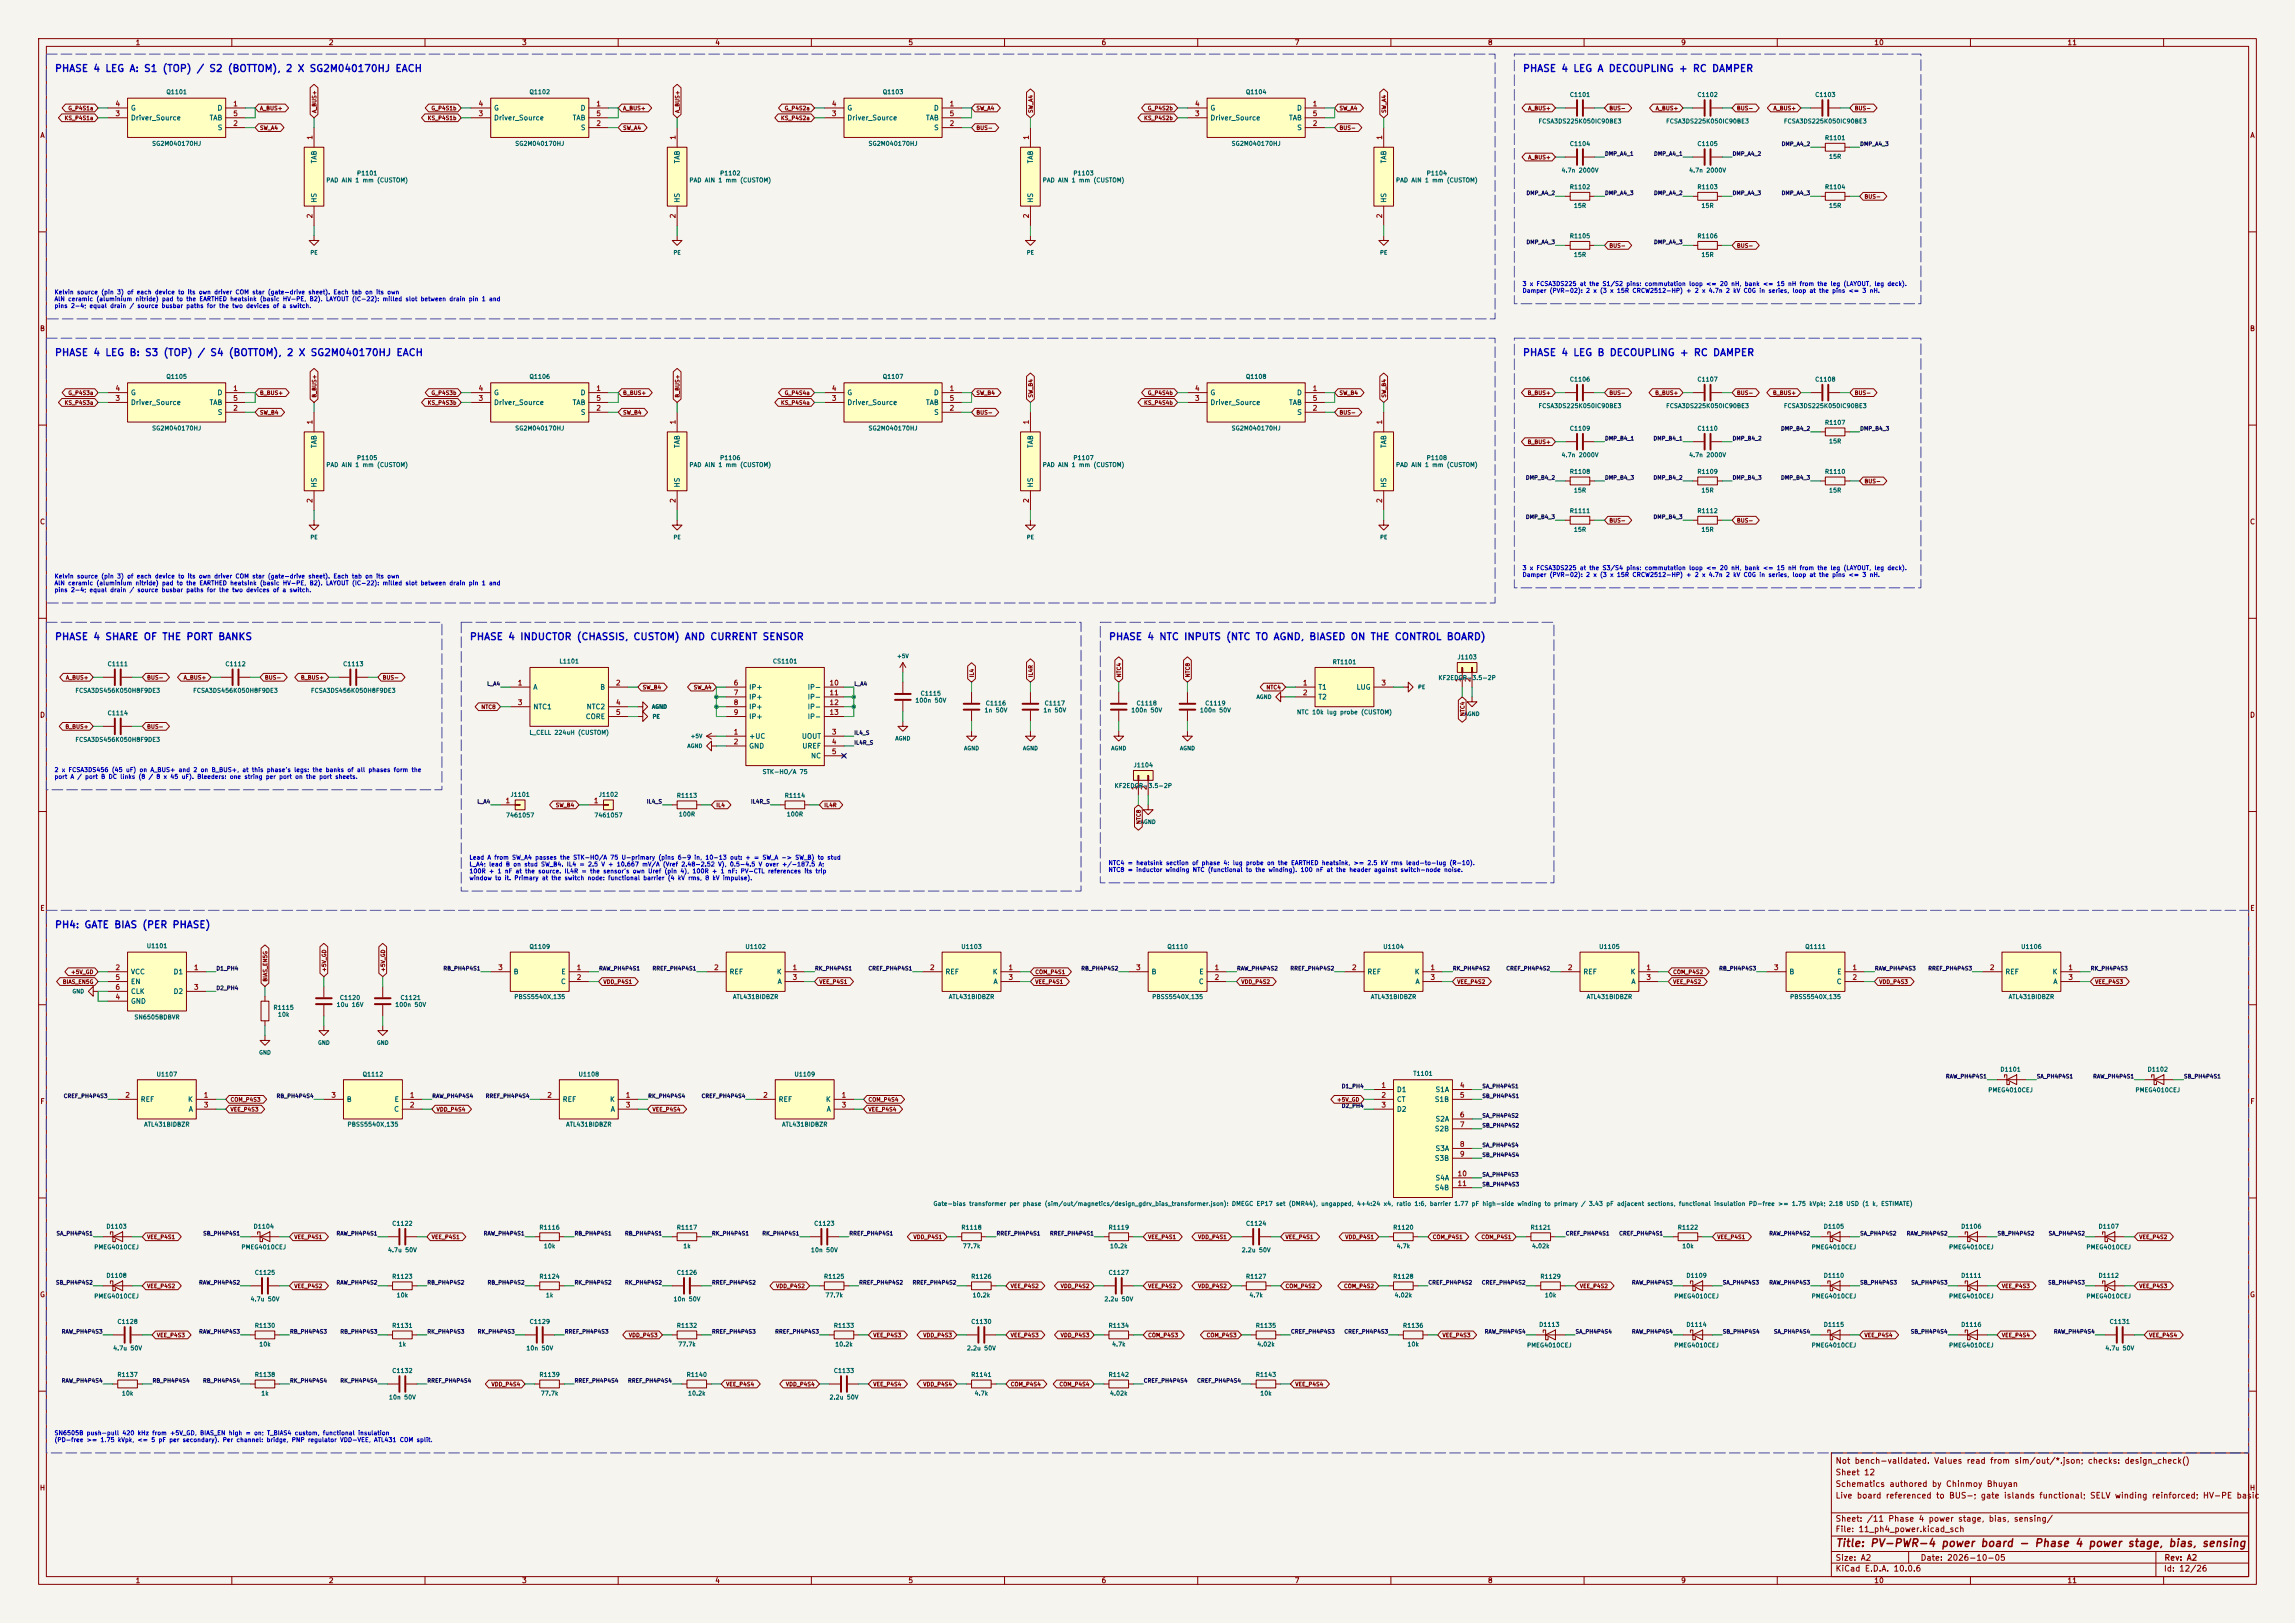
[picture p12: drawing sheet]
<svg xmlns="http://www.w3.org/2000/svg" width="594mm" height="420mm" viewBox="0 0 594 420" stroke-linecap="round" stroke-linejoin="round" font-family="sans-serif">
<defs><g id="words">
<text font-size="2" fill="#840000" x="475" y="400.8">Title: PV-PWR-4 power board - Phase 4 power stage, bias, sensing</text>
<g font-size="1.8" fill="#0000c2">
<text x="14.1" y="19.1">PHASE 4 LEG A: S1 (TOP) / S2 (BOTTOM), 2 X SG2M040170HJ EACH</text>
<text x="394" y="19.1">PHASE 4 LEG A DECOUPLING + RC DAMPER</text>
<text x="14.1" y="92.6">PHASE 4 LEG B: S3 (TOP) / S4 (BOTTOM), 2 X SG2M040170HJ EACH</text>
<text x="394" y="92.6">PHASE 4 LEG B DECOUPLING + RC DAMPER</text>
<text x="14.1" y="166.1">PHASE 4 SHARE OF THE PORT BANKS</text>
<text x="121.4" y="166.1">PHASE 4 INDUCTOR (CHASSIS, CUSTOM) AND CURRENT SENSOR</text>
<text x="286.9" y="166.1">PHASE 4 NTC INPUTS (NTC TO AGND, BIASED ON THE CONTROL BOARD)</text>
<text x="14.1" y="240.6">PH4: GATE BIAS (PER PHASE)</text>
</g>
<g font-size="1.5" fill="#840000">
<text x="475" y="382.1">Sheet 12</text>
<text x="475" y="379.1">Not bench-validated. Values read from sim/out/*.json; checks: design_check()</text>
<text x="475" y="388.1">Live board referenced to BUS-; gate islands functional; SELV winding reinforced; HV-PE basic</text>
<text x="475" y="385.1">Schematics authored by Chinmoy Bhuyan</text>
<text x="475" y="394.1">Sheet: /11 Phase 4 power stage, bias, sensing/</text>
<text x="475" y="396.8">File: 11_ph4_power.kicad_sch</text>
<text x="475" y="407">KiCad E.D.A. 10.0.6</text>
<text x="475" y="404.2">Size: A2</text>
<text x="497" y="404.2">Date: 2026-10-05</text>
<text x="560" y="407">Id: 12/26</text>
<text x="560.1" y="404.2">Rev: A2</text>
</g>
<g font-size="1.3" fill="#840000">
<text x="35" y="12">1</text>
<text x="85" y="12">2</text>
<text x="135" y="12">3</text>
<text x="185" y="12">4</text>
<text x="235" y="12">5</text>
<text x="285" y="12">6</text>
<text x="335" y="12">7</text>
<text x="385" y="12">8</text>
<text x="435" y="12">9</text>
<text x="485" y="12">10</text>
<text x="535" y="12">11</text>
<text x="10.3" y="36">A</text>
<text x="582.3" y="36">A</text>
<text x="10.2" y="86">B</text>
<text x="582.2" y="86">B</text>
<text x="10.2" y="136">C</text>
<text x="582.2" y="136">C</text>
<text x="10.2" y="186">D</text>
<text x="582.2" y="186">D</text>
<text x="10.3" y="236">E</text>
<text x="582.3" y="236">E</text>
<text x="10.3" y="286">F</text>
<text x="582.3" y="286">F</text>
<text x="10.2" y="336">G</text>
<text x="582.2" y="336">G</text>
<text x="10.2" y="386">H</text>
<text x="582.2" y="386">H</text>
<text x="35" y="410">1</text>
<text x="85" y="410">2</text>
<text x="135" y="410">3</text>
<text x="185" y="410">4</text>
<text x="235" y="410">5</text>
<text x="285" y="410">6</text>
<text x="335" y="410">7</text>
<text x="385" y="410">8</text>
<text x="435" y="410">9</text>
<text x="485" y="410">10</text>
<text x="535" y="410">11</text>
</g>
<g font-size="1.3" fill="#a90000">
<text x="29.7" y="27.8">4</text>
<text x="60.2" y="27.8">1</text>
<text x="123.7" y="27.8">4</text>
<text x="154.2" y="27.8">1</text>
<text x="215.2" y="27.8">4</text>
<text x="245.6" y="27.8">1</text>
<text x="309.1" y="27.8">4</text>
<text x="339.6" y="27.8">1</text>
<text x="29.7" y="30.3">3</text>
<text x="60.2" y="32.9">2</text>
<text x="60.2" y="30.3">5</text>
<text x="123.7" y="30.3">3</text>
<text x="154.2" y="32.9">2</text>
<text x="154.2" y="30.3">5</text>
<text x="215.2" y="30.3">3</text>
<text x="245.6" y="32.9">2</text>
<text x="245.6" y="30.3">5</text>
<text x="309.1" y="30.3">3</text>
<text x="339.6" y="32.9">2</text>
<text x="339.6" y="30.3">5</text>
<text x="81.1" y="36.3" transform="rotate(-90 81.1 36.3)">1</text>
<text x="175.1" y="36.3" transform="rotate(-90 175.1 36.3)">1</text>
<text x="266.6" y="36.3" transform="rotate(-90 266.6 36.3)">1</text>
<text x="358" y="36.3" transform="rotate(-90 358 36.3)">1</text>
<text x="81.1" y="56.6" transform="rotate(-90 81.1 56.6)">2</text>
<text x="175.1" y="56.6" transform="rotate(-90 175.1 56.6)">2</text>
<text x="266.6" y="56.6" transform="rotate(-90 266.6 56.6)">2</text>
<text x="358" y="56.6" transform="rotate(-90 358 56.6)">2</text>
<text x="29.7" y="101.5">4</text>
<text x="60.2" y="101.5">1</text>
<text x="123.7" y="101.5">4</text>
<text x="154.2" y="101.5">1</text>
<text x="215.2" y="101.5">4</text>
<text x="245.6" y="101.5">1</text>
<text x="309.1" y="101.5">4</text>
<text x="339.6" y="101.5">1</text>
<text x="29.7" y="104">3</text>
<text x="60.2" y="106.5">2</text>
<text x="60.2" y="104">5</text>
<text x="123.7" y="104">3</text>
<text x="154.2" y="106.5">2</text>
<text x="154.2" y="104">5</text>
<text x="215.2" y="104">3</text>
<text x="245.6" y="106.5">2</text>
<text x="245.6" y="104">5</text>
<text x="309.1" y="104">3</text>
<text x="339.6" y="106.5">2</text>
<text x="339.6" y="104">5</text>
<text x="81.1" y="110" transform="rotate(-90 81.1 110)">1</text>
<text x="175.1" y="110" transform="rotate(-90 175.1 110)">1</text>
<text x="266.6" y="110" transform="rotate(-90 266.6 110)">1</text>
<text x="358" y="110" transform="rotate(-90 358 110)">1</text>
<text x="81.1" y="130.3" transform="rotate(-90 81.1 130.3)">2</text>
<text x="175.1" y="130.3" transform="rotate(-90 175.1 130.3)">2</text>
<text x="266.6" y="130.3" transform="rotate(-90 266.6 130.3)">2</text>
<text x="358" y="130.3" transform="rotate(-90 358 130.3)">2</text>
<text x="133.9" y="177.7">1</text>
<text x="159.3" y="177.7">2</text>
<text x="189.8" y="177.7">6</text>
<text x="214.6" y="177.7">10</text>
<text x="337.1" y="177.7">1</text>
<text x="357.4" y="177.7">3</text>
<text x="378.3" y="176.6" transform="rotate(-90 378.3 176.6)">1</text>
<text x="380.9" y="176.6" transform="rotate(-90 380.9 176.6)">2</text>
<text x="133.9" y="182.7">3</text>
<text x="159.3" y="182.7">4</text>
<text x="159.3" y="185.3">5</text>
<text x="189.8" y="180.2">7</text>
<text x="189.8" y="182.7">8</text>
<text x="189.8" y="185.3">9</text>
<text x="214.6" y="180.2">11</text>
<text x="214.6" y="182.7">12</text>
<text x="214.6" y="185.3">13</text>
<text x="337.1" y="180.2">2</text>
<text x="189.8" y="190.4">1</text>
<text x="215.2" y="190.4">3</text>
<text x="189.8" y="192.9">2</text>
<text x="215.2" y="192.9">4</text>
<text x="215.2" y="195.4">5</text>
<text x="130.7" y="208.1">1</text>
<text x="153.6" y="208.1">1</text>
<text x="294.5" y="204.6" transform="rotate(-90 294.5 204.6)">1</text>
<text x="297" y="204.6" transform="rotate(-90 297 204.6)">2</text>
<text x="29.7" y="251.3">2</text>
<text x="50.1" y="251.3">1</text>
<text x="128.8" y="251.3">3</text>
<text x="149.1" y="251.3">1</text>
<text x="184.7" y="251.3">2</text>
<text x="205" y="251.3">1</text>
<text x="240.6" y="251.3">2</text>
<text x="260.9" y="251.3">1</text>
<text x="293.9" y="251.3">3</text>
<text x="314.2" y="251.3">1</text>
<text x="349.8" y="251.3">2</text>
<text x="370.1" y="251.3">1</text>
<text x="405.7" y="251.3">2</text>
<text x="426" y="251.3">1</text>
<text x="459" y="251.3">3</text>
<text x="479.3" y="251.3">1</text>
<text x="514.9" y="251.3">2</text>
<text x="535.2" y="251.3">1</text>
<text x="29.7" y="253.9">5</text>
<text x="29.7" y="256.4">6</text>
<text x="50.1" y="256.4">3</text>
<text x="149.1" y="253.9">2</text>
<text x="205" y="253.9">3</text>
<text x="260.9" y="253.9">3</text>
<text x="314.2" y="253.9">2</text>
<text x="370.1" y="253.9">3</text>
<text x="426" y="253.9">3</text>
<text x="479.3" y="253.9">2</text>
<text x="535.2" y="253.9">3</text>
<text x="29.7" y="258.9">4</text>
<text x="357.4" y="281.8">1</text>
<text x="377.7" y="281.8">4</text>
<text x="32.3" y="284.3">2</text>
<text x="52.6" y="284.3">1</text>
<text x="52.6" y="286.9">3</text>
<text x="85.6" y="284.3">3</text>
<text x="105.9" y="284.3">1</text>
<text x="105.9" y="286.9">2</text>
<text x="141.5" y="284.3">2</text>
<text x="161.8" y="284.3">1</text>
<text x="161.8" y="286.9">3</text>
<text x="197.4" y="284.3">2</text>
<text x="217.7" y="284.3">1</text>
<text x="217.7" y="286.9">3</text>
<text x="357.4" y="284.3">2</text>
<text x="357.4" y="286.9">3</text>
<text x="377.7" y="284.3">5</text>
<text x="377.7" y="289.4">6</text>
<text x="377.7" y="292">7</text>
<text x="377.7" y="297">8</text>
<text x="377.7" y="299.6">9</text>
<text x="377.1" y="304.7">10</text>
<text x="377.1" y="307.2">11</text>
</g>
<g font-size="1.3" fill="#006464">
<text x="33.8" y="28.9">G</text>
<text x="56.2" y="28.9">D</text>
<text x="127.7" y="28.9">G</text>
<text x="150.1" y="28.9">D</text>
<text x="219.2" y="28.9">G</text>
<text x="241.6" y="28.9">D</text>
<text x="313.2" y="28.9">G</text>
<text x="335.6" y="28.9">D</text>
<text x="33.8" y="31.4">Driver_Source</text>
<text x="54.1" y="31.4">TAB</text>
<text x="56.2" y="34">S</text>
<text x="127.7" y="31.4">Driver_Source</text>
<text x="148.1" y="31.4">TAB</text>
<text x="150.2" y="34">S</text>
<text x="219.2" y="31.4">Driver_Source</text>
<text x="239.5" y="31.4">TAB</text>
<text x="241.6" y="34">S</text>
<text x="313.2" y="31.4">Driver_Source</text>
<text x="333.5" y="31.4">TAB</text>
<text x="335.6" y="34">S</text>
<text x="82.2" y="42.4" transform="rotate(-90 82.2 42.4)">TAB</text>
<text x="176.2" y="42.4" transform="rotate(-90 176.2 42.4)">TAB</text>
<text x="267.7" y="42.4" transform="rotate(-90 267.7 42.4)">TAB</text>
<text x="359.1" y="42.4" transform="rotate(-90 359.1 42.4)">TAB</text>
<text x="82.2" y="52.6" transform="rotate(-90 82.2 52.6)">HS</text>
<text x="176.2" y="52.6" transform="rotate(-90 176.2 52.6)">HS</text>
<text x="267.7" y="52.6" transform="rotate(-90 267.7 52.6)">HS</text>
<text x="359.1" y="52.6" transform="rotate(-90 359.1 52.6)">HS</text>
<text x="33.8" y="105.1">Driver_Source</text>
<text x="33.8" y="102.6">G</text>
<text x="54.1" y="105.1">TAB</text>
<text x="56.2" y="102.6">D</text>
<text x="56.2" y="107.6">S</text>
<text x="127.7" y="105.1">Driver_Source</text>
<text x="127.7" y="102.6">G</text>
<text x="148.1" y="105.1">TAB</text>
<text x="150.1" y="102.6">D</text>
<text x="150.2" y="107.6">S</text>
<text x="219.2" y="105.1">Driver_Source</text>
<text x="219.2" y="102.6">G</text>
<text x="239.5" y="105.1">TAB</text>
<text x="241.6" y="102.6">D</text>
<text x="241.6" y="107.6">S</text>
<text x="313.2" y="105.1">Driver_Source</text>
<text x="313.2" y="102.6">G</text>
<text x="333.5" y="105.1">TAB</text>
<text x="335.6" y="102.6">D</text>
<text x="335.6" y="107.6">S</text>
<text x="82.2" y="116.1" transform="rotate(-90 82.2 116.1)">TAB</text>
<text x="176.2" y="116.1" transform="rotate(-90 176.2 116.1)">TAB</text>
<text x="267.7" y="116.1" transform="rotate(-90 267.7 116.1)">TAB</text>
<text x="359.1" y="116.1" transform="rotate(-90 359.1 116.1)">TAB</text>
<text x="82.2" y="126.3" transform="rotate(-90 82.2 126.3)">HS</text>
<text x="176.2" y="126.3" transform="rotate(-90 176.2 126.3)">HS</text>
<text x="267.7" y="126.3" transform="rotate(-90 267.7 126.3)">HS</text>
<text x="359.1" y="126.3" transform="rotate(-90 359.1 126.3)">HS</text>
<text x="137.9" y="178.8">A</text>
<text x="155.2" y="178.8">B</text>
<text x="193.8" y="178.8">IP+</text>
<text x="208.9" y="178.8">IP-</text>
<text x="341.1" y="178.8">T1</text>
<text x="351" y="178.8">LUG</text>
<text x="137.9" y="183.8">NTC1</text>
<text x="151.7" y="183.8">NTC2</text>
<text x="193.8" y="181.3">IP+</text>
<text x="193.8" y="183.8">IP+</text>
<text x="208.9" y="181.3">IP-</text>
<text x="208.9" y="183.8">IP-</text>
<text x="341.1" y="181.3">T2</text>
<text x="151.5" y="186.4">CORE</text>
<text x="193.8" y="191.5">+UC</text>
<text x="193.8" y="186.4">IP+</text>
<text x="207.4" y="191.5">UOUT</text>
<text x="208.9" y="186.4">IP-</text>
<text x="193.8" y="194">GND</text>
<text x="207.5" y="194">UREF</text>
<text x="209.8" y="196.5">NC</text>
<text x="33.8" y="252.4">VCC</text>
<text x="33.8" y="255">EN</text>
<text x="33.8" y="257.5">CLK</text>
<text x="44.8" y="252.4">D1</text>
<text x="44.8" y="257.5">D2</text>
<text x="132.8" y="252.4">B</text>
<text x="145.1" y="255">C</text>
<text x="145.2" y="252.4">E</text>
<text x="188.7" y="252.4">REF</text>
<text x="200.9" y="252.4">K</text>
<text x="201.1" y="255">A</text>
<text x="244.6" y="252.4">REF</text>
<text x="256.8" y="252.4">K</text>
<text x="257" y="255">A</text>
<text x="297.9" y="252.4">B</text>
<text x="310.2" y="255">C</text>
<text x="310.3" y="252.4">E</text>
<text x="353.8" y="252.4">REF</text>
<text x="366" y="252.4">K</text>
<text x="366.2" y="255">A</text>
<text x="409.7" y="252.4">REF</text>
<text x="421.9" y="252.4">K</text>
<text x="422.1" y="255">A</text>
<text x="463" y="252.4">B</text>
<text x="475.3" y="255">C</text>
<text x="475.4" y="252.4">E</text>
<text x="518.9" y="252.4">REF</text>
<text x="531.1" y="252.4">K</text>
<text x="531.3" y="255">A</text>
<text x="33.8" y="260">GND</text>
<text x="36.3" y="285.4">REF</text>
<text x="48.5" y="285.4">K</text>
<text x="48.7" y="288">A</text>
<text x="89.6" y="285.4">B</text>
<text x="101.9" y="288">C</text>
<text x="102" y="285.4">E</text>
<text x="145.5" y="285.4">REF</text>
<text x="157.8" y="285.4">K</text>
<text x="157.9" y="288">A</text>
<text x="201.4" y="285.4">REF</text>
<text x="213.6" y="285.4">K</text>
<text x="213.8" y="288">A</text>
<text x="361.4" y="282.9">D1</text>
<text x="361.4" y="285.4">CT</text>
<text x="361.4" y="288">D2</text>
<text x="371.2" y="285.4">S1B</text>
<text x="371.4" y="282.9">S1A</text>
<text x="371.2" y="293.1">S2B</text>
<text x="371.4" y="290.5">S2A</text>
<text x="371.4" y="298.1">S3A</text>
<text x="371.2" y="300.7">S3B</text>
<text x="371.4" y="305.8">S4A</text>
<text x="371.2" y="308.3">S4B</text>
</g>
<g font-size="1.1" fill="#006464">
<text x="42.9" y="24.6">Q1101</text>
<text x="136.9" y="24.6">Q1102</text>
<text x="228.4" y="24.6">Q1103</text>
<text x="322.3" y="24.6">Q1104</text>
<text x="406.2" y="25.3">C1101</text>
<text x="439.2" y="25.3">C1102</text>
<text x="469.7" y="25.3">C1103</text>
<text x="398.1" y="32.2">FCSA3DS225K050IC90BE3</text>
<text x="431.1" y="32.2">FCSA3DS225K050IC90BE3</text>
<text x="461.6" y="32.2">FCSA3DS225K050IC90BE3</text>
<text x="39.2" y="38">SG2M040170HJ</text>
<text x="133.2" y="38">SG2M040170HJ</text>
<text x="224.7" y="38">SG2M040170HJ</text>
<text x="318.6" y="38">SG2M040170HJ</text>
<text x="406.2" y="38">C1104</text>
<text x="439.2" y="38">C1105</text>
<text x="472.2" y="36.5">R1101</text>
<text x="473.3" y="41.3">15R</text>
<text x="84.3" y="47.5">PAD AlN 1 mm (CUSTOM)</text>
<text x="92.3" y="45.7">P1101</text>
<text x="178.3" y="47.5">PAD AlN 1 mm (CUSTOM)</text>
<text x="186.2" y="45.7">P1102</text>
<text x="269.8" y="47.5">PAD AlN 1 mm (CUSTOM)</text>
<text x="277.7" y="45.7">P1103</text>
<text x="361.2" y="47.5">PAD AlN 1 mm (CUSTOM)</text>
<text x="369.1" y="45.7">P1104</text>
<text x="404" y="44.9">4.7n 2000V</text>
<text x="437.1" y="44.9">4.7n 2000V</text>
<text x="406.2" y="49.2">R1102</text>
<text x="439.2" y="49.2">R1103</text>
<text x="472.2" y="49.2">R1104</text>
<text x="407.2" y="54">15R</text>
<text x="440.3" y="54">15R</text>
<text x="473.3" y="54">15R</text>
<text x="406.2" y="61.9">R1105</text>
<text x="439.2" y="61.9">R1106</text>
<text x="407.2" y="66.7">15R</text>
<text x="440.3" y="66.7">15R</text>
<text x="42.9" y="98.3">Q1105</text>
<text x="136.9" y="98.3">Q1106</text>
<text x="228.4" y="98.3">Q1107</text>
<text x="322.3" y="98.3">Q1108</text>
<text x="406.2" y="99">C1106</text>
<text x="439.2" y="99">C1107</text>
<text x="469.7" y="99">C1108</text>
<text x="398.1" y="105.9">FCSA3DS225K050IC90BE3</text>
<text x="431.1" y="105.9">FCSA3DS225K050IC90BE3</text>
<text x="461.6" y="105.9">FCSA3DS225K050IC90BE3</text>
<text x="39.2" y="111.7">SG2M040170HJ</text>
<text x="133.2" y="111.7">SG2M040170HJ</text>
<text x="224.7" y="111.7">SG2M040170HJ</text>
<text x="318.6" y="111.7">SG2M040170HJ</text>
<text x="406.2" y="111.7">C1109</text>
<text x="439.2" y="111.7">C1110</text>
<text x="472.2" y="110.2">R1107</text>
<text x="92.3" y="119.3">P1105</text>
<text x="186.2" y="119.3">P1106</text>
<text x="277.7" y="119.3">P1107</text>
<text x="369.1" y="119.3">P1108</text>
<text x="404" y="118.6">4.7n 2000V</text>
<text x="437.1" y="118.6">4.7n 2000V</text>
<text x="473.3" y="115">15R</text>
<text x="84.3" y="121.1">PAD AlN 1 mm (CUSTOM)</text>
<text x="178.3" y="121.1">PAD AlN 1 mm (CUSTOM)</text>
<text x="269.8" y="121.1">PAD AlN 1 mm (CUSTOM)</text>
<text x="361.2" y="121.1">PAD AlN 1 mm (CUSTOM)</text>
<text x="406.2" y="122.9">R1108</text>
<text x="439.2" y="122.9">R1109</text>
<text x="472.2" y="122.9">R1110</text>
<text x="407.2" y="127.7">15R</text>
<text x="440.3" y="127.7">15R</text>
<text x="473.3" y="127.7">15R</text>
<text x="406.2" y="133">R1111</text>
<text x="407.2" y="137.9">15R</text>
<text x="439.2" y="133">R1112</text>
<text x="440.3" y="137.9">15R</text>
<text x="27.7" y="172.7">C1111</text>
<text x="58.2" y="172.7">C1112</text>
<text x="88.7" y="172.7">C1113</text>
<text x="144.7" y="172">L1101</text>
<text x="199.9" y="172">CS1101</text>
<text x="344.8" y="172.2">RT1101</text>
<text x="377.1" y="170.9">J1103</text>
<text x="19.4" y="179.5">FCSA3DS456K050H8F9DE3</text>
<text x="49.9" y="179.5">FCSA3DS456K050H8F9DE3</text>
<text x="80.4" y="179.5">FCSA3DS456K050H8F9DE3</text>
<text x="372.2" y="176.2">KF2EDGR-3.5-2P</text>
<text x="27.7" y="185.4">C1114</text>
<text x="236.8" y="182.1">100n 50V</text>
<text x="238.2" y="180.3">C1115</text>
<text x="254.7" y="184.6">1n 50V</text>
<text x="255" y="182.8">C1116</text>
<text x="269.9" y="184.6">1n 50V</text>
<text x="270.2" y="182.8">C1117</text>
<text x="292.7" y="184.6">100n 50V</text>
<text x="294" y="182.8">C1118</text>
<text x="310.5" y="184.6">100n 50V</text>
<text x="311.8" y="182.8">C1119</text>
<text x="335.6" y="185.1">NTC 10k lug probe (CUSTOM)</text>
<text x="136.9" y="190.4">L_CELL 224uH (CUSTOM)</text>
<text x="19.4" y="192.2">FCSA3DS456K050H8F9DE3</text>
<text x="197.2" y="200.6">STK-HO/A 75</text>
<text x="293.3" y="198.8">J1104</text>
<text x="132" y="206.4">J1101</text>
<text x="154.9" y="206.4">J1102</text>
<text x="175" y="206.7">R1113</text>
<text x="203" y="206.7">R1114</text>
<text x="288.4" y="204.2">KF2EDGR-3.5-2P</text>
<text x="130.8" y="211.8">7461057</text>
<text x="153.7" y="211.8">7461057</text>
<text x="175.6" y="211.5">100R</text>
<text x="203.5" y="211.5">100R</text>
<text x="37.9" y="245.6">U1101</text>
<text x="136.9" y="245.8">Q1109</text>
<text x="192.8" y="245.8">U1102</text>
<text x="248.7" y="245.8">U1103</text>
<text x="302" y="245.8">Q1110</text>
<text x="357.9" y="245.8">U1104</text>
<text x="413.8" y="245.8">U1105</text>
<text x="467.1" y="245.8">Q1111</text>
<text x="523" y="245.8">U1106</text>
<text x="70.7" y="261.6">R1115</text>
<text x="71.8" y="263.4">10k</text>
<text x="87" y="260.8">10u 16V</text>
<text x="87.8" y="259">C1120</text>
<text x="102.2" y="260.8">100n 50V</text>
<text x="103.5" y="259">C1121</text>
<text x="133" y="258.8">PBSS5540X,135</text>
<text x="189.6" y="258.8">ATL431BIDBZR</text>
<text x="245.5" y="258.8">ATL431BIDBZR</text>
<text x="298.1" y="258.8">PBSS5540X,135</text>
<text x="354.7" y="258.8">ATL431BIDBZR</text>
<text x="410.6" y="258.8">ATL431BIDBZR</text>
<text x="463.2" y="258.8">PBSS5540X,135</text>
<text x="519.8" y="258.8">ATL431BIDBZR</text>
<text x="34.7" y="264.1">SN6505BDBVR</text>
<text x="40.4" y="278.8">U1107</text>
<text x="93.7" y="278.8">Q1112</text>
<text x="149.6" y="278.8">U1108</text>
<text x="205.5" y="278.8">U1109</text>
<text x="365.7" y="278.6">T1101</text>
<text x="517.6" y="277.6">D1101</text>
<text x="555.7" y="277.6">D1102</text>
<text x="514.5" y="282.9">PMEG4010CEJ</text>
<text x="552.6" y="282.9">PMEG4010CEJ</text>
<text x="37.2" y="291.8">ATL431BIDBZR</text>
<text x="89.8" y="291.8">PBSS5540X,135</text>
<text x="146.4" y="291.8">ATL431BIDBZR</text>
<text x="202.3" y="291.8">ATL431BIDBZR</text>
<text x="101.4" y="317.4">C1122</text>
<text x="210.6" y="317.4">C1123</text>
<text x="241.5" y="312.3">Gate-bias transformer per phase (sim/out/magnetics/design_gdrv_bias_transformer.json): DMEGC EP17 set (DMR44), ungapped, 4+4:24 x4, ratio 1:6, barrier 1.77 pF high-side winding to primary / 3.43 pF adjacent sections, functional insulation PD-free &gt;= 1.75 kVpk; 2.18 USD (1 k, ESTIMATE)</text>
<text x="322.4" y="317.4">C1124</text>
<text x="24.3" y="323.5">PMEG4010CEJ</text>
<text x="27.4" y="318.2">D1103</text>
<text x="62.4" y="323.5">PMEG4010CEJ</text>
<text x="65.5" y="318.2">D1104</text>
<text x="139.5" y="318.5">R1116</text>
<text x="140.6" y="323.3">10k</text>
<text x="175" y="318.5">R1117</text>
<text x="176.7" y="323.3">1k</text>
<text x="248.7" y="318.5">R1118</text>
<text x="249.1" y="323.3">77.7k</text>
<text x="286.8" y="318.5">R1119</text>
<text x="287.2" y="323.3">10.2k</text>
<text x="360.5" y="318.5">R1120</text>
<text x="361.4" y="323.3">4.7k</text>
<text x="396" y="318.5">R1121</text>
<text x="396.4" y="323.3">4.02k</text>
<text x="434.1" y="318.5">R1122</text>
<text x="435.3" y="323.3">10k</text>
<text x="468.8" y="323.5">PMEG4010CEJ</text>
<text x="471.9" y="318.2">D1105</text>
<text x="504.3" y="323.5">PMEG4010CEJ</text>
<text x="507.5" y="318.2">D1106</text>
<text x="539.9" y="323.5">PMEG4010CEJ</text>
<text x="543" y="318.2">D1107</text>
<text x="100.3" y="324.3">4.7u 50V</text>
<text x="209.8" y="324.3">10n 50V</text>
<text x="321.3" y="324.3">2.2u 50V</text>
<text x="27.4" y="330.9">D1108</text>
<text x="65.8" y="330.1">C1125</text>
<text x="101.4" y="331.2">R1123</text>
<text x="102.5" y="336">10k</text>
<text x="139.5" y="331.2">R1124</text>
<text x="141.2" y="336">1k</text>
<text x="175" y="330.1">C1126</text>
<text x="213.1" y="331.2">R1125</text>
<text x="213.5" y="336">77.7k</text>
<text x="251.2" y="331.2">R1126</text>
<text x="251.6" y="336">10.2k</text>
<text x="286.8" y="330.1">C1127</text>
<text x="322.4" y="331.2">R1127</text>
<text x="323.3" y="336">4.7k</text>
<text x="360.5" y="331.2">R1128</text>
<text x="360.8" y="336">4.02k</text>
<text x="398.6" y="331.2">R1129</text>
<text x="399.7" y="336">10k</text>
<text x="436.3" y="330.9">D1109</text>
<text x="471.9" y="330.9">D1110</text>
<text x="507.5" y="330.9">D1111</text>
<text x="543" y="330.9">D1112</text>
<text x="24.3" y="336.2">PMEG4010CEJ</text>
<text x="64.7" y="337">4.7u 50V</text>
<text x="174.2" y="337">10n 50V</text>
<text x="285.7" y="337">2.2u 50V</text>
<text x="433.2" y="336.2">PMEG4010CEJ</text>
<text x="468.8" y="336.2">PMEG4010CEJ</text>
<text x="504.3" y="336.2">PMEG4010CEJ</text>
<text x="539.9" y="336.2">PMEG4010CEJ</text>
<text x="30.3" y="342.8">C1128</text>
<text x="65.8" y="343.9">R1130</text>
<text x="101.4" y="343.9">R1131</text>
<text x="136.9" y="342.8">C1129</text>
<text x="175" y="343.9">R1132</text>
<text x="215.7" y="343.9">R1133</text>
<text x="251.2" y="342.8">C1130</text>
<text x="286.8" y="343.9">R1134</text>
<text x="324.9" y="343.9">R1135</text>
<text x="363" y="343.9">R1136</text>
<text x="398.2" y="343.6">D1113</text>
<text x="436.3" y="343.6">D1114</text>
<text x="471.9" y="343.6">D1115</text>
<text x="507.5" y="343.6">D1116</text>
<text x="545.9" y="342.8">C1131</text>
<text x="29.2" y="349.7">4.7u 50V</text>
<text x="67" y="348.7">10k</text>
<text x="103.1" y="348.7">1k</text>
<text x="136.1" y="349.7">10n 50V</text>
<text x="175.4" y="348.7">77.7k</text>
<text x="216.1" y="348.7">10.2k</text>
<text x="250.1" y="349.7">2.2u 50V</text>
<text x="287.7" y="348.7">4.7k</text>
<text x="325.3" y="348.7">4.02k</text>
<text x="364.2" y="348.7">10k</text>
<text x="395.1" y="348.9">PMEG4010CEJ</text>
<text x="433.2" y="348.9">PMEG4010CEJ</text>
<text x="468.8" y="348.9">PMEG4010CEJ</text>
<text x="504.3" y="348.9">PMEG4010CEJ</text>
<text x="544.8" y="349.7">4.7u 50V</text>
<text x="30.3" y="356.6">R1137</text>
<text x="65.8" y="356.6">R1138</text>
<text x="101.4" y="355.5">C1132</text>
<text x="139.5" y="356.6">R1139</text>
<text x="177.6" y="356.6">R1140</text>
<text x="215.7" y="355.5">C1133</text>
<text x="251.2" y="356.6">R1141</text>
<text x="286.8" y="356.6">R1142</text>
<text x="324.9" y="356.6">R1143</text>
<text x="31.4" y="361.4">10k</text>
<text x="67.5" y="361.4">1k</text>
<text x="100.5" y="362.4">10n 50V</text>
<text x="139.9" y="361.4">77.7k</text>
<text x="178" y="361.4">10.2k</text>
<text x="214.6" y="362.4">2.2u 50V</text>
<text x="252.1" y="361.4">4.7k</text>
<text x="287.2" y="361.4">4.02k</text>
<text x="326.1" y="361.4">10k</text>
</g>
<g font-size="1.1" fill="#0000c2">
<text x="14" y="76.4">Kelvin source (pin 3) of each device to its own driver COM star (gate-drive sheet). Each tab on its own</text>
<text x="393.9" y="74.3">3 x FCSA3DS225 at the S1/S2 pins: commutation loop &lt;= 20 nH, bank &lt;= 15 nH from the leg (LAYOUT, leg deck).</text>
<text x="393.9" y="76">Damper (PVR-02): 2 x (3 x 15R CRCW2512-HP) + 2 x 4.7n 2 kV C0G in series, loop at the pins &lt;= 3 nH.</text>
<text x="14" y="78.2">AlN ceramic (aluminium nitride) pad to the EARTHED heatsink (basic HV-PE, B2). LAYOUT (IC-22): milled slot between drain pin 1 and</text>
<text x="14" y="80">pins 2-4; equal drain / source busbar paths for the two devices of a switch.</text>
<text x="14" y="149.9">Kelvin source (pin 3) of each device to its own driver COM star (gate-drive sheet). Each tab on its own</text>
<text x="393.9" y="147.8">3 x FCSA3DS225 at the S3/S4 pins: commutation loop &lt;= 20 nH, bank &lt;= 15 nH from the leg (LAYOUT, leg deck).</text>
<text x="393.9" y="149.6">Damper (PVR-02): 2 x (3 x 15R CRCW2512-HP) + 2 x 4.7n 2 kV C0G in series, loop at the pins &lt;= 3 nH.</text>
<text x="14" y="151.7">AlN ceramic (aluminium nitride) pad to the EARTHED heatsink (basic HV-PE, B2). LAYOUT (IC-22): milled slot between drain pin 1 and</text>
<text x="14" y="153.5">pins 2-4; equal drain / source busbar paths for the two devices of a switch.</text>
<text x="14" y="200">2 x FCSA3DS456 (45 uF) on A_BUS+ and 2 on B_BUS+, at this phase's legs: the banks of all phases form the</text>
<text x="14" y="201.8">port A / port B DC links (8 / 8 x 45 uF). Bleeders: one string per port on the port sheets.</text>
<text x="121.4" y="222.7">Lead A from SW_A4 passes the STK-HO/A 75 U-primary (pins 6-9 in, 10-13 out: + = SW_A -&gt; SW_B) to stud</text>
<text x="121.4" y="224.5">L_A4; lead B on stud SW_B4. IL4 = 2.5 V + 10.667 mV/A (Vref 2.48-2.52 V), 0.5-4.5 V over +/-187.5 A;</text>
<text x="121.4" y="226.2">100R + 1 nF at the source. IL4R = the sensor's own Uref (pin 4), 100R + 1 nF: PV-CTL references its trip</text>
<text x="286.8" y="224.1">NTC4 = heatsink section of phase 4: lug probe on the EARTHED heatsink, &gt;= 2.5 kV rms lead-to-lug (R-10).</text>
<text x="286.8" y="225.9">NTC8 = inductor winding NTC (functional to the winding). 100 nF at the header against switch-node noise.</text>
<text x="121.4" y="228">window to it. Primary at the switch node: functional barrier (4 kV rms, 8 kV impulse).</text>
<text x="14" y="371.6">SN6505B push-pull 420 kHz from +5V_GD, BIAS_EN high = on; T_BIAS4 custom, functional insulation</text>
<text x="14" y="373.4">(PD-free &gt;= 1.75 kVpk, &lt;= 5 pF per secondary). Per channel: bridge, PNP regulator VDD-VEE, ATL431 COM split.</text>
</g>
<g font-size="1" fill="#840000">
<text x="17.6" y="28.8">G_P4S1a</text>
<text x="67.2" y="28.8">A_BUS+</text>
<text x="82.1" y="29.4" transform="rotate(-90 82.1 29.4)">A_BUS+</text>
<text x="111.5" y="28.8">G_P4S1b</text>
<text x="161.1" y="28.8">A_BUS+</text>
<text x="176.1" y="29.4" transform="rotate(-90 176.1 29.4)">A_BUS+</text>
<text x="203" y="28.8">G_P4S2a</text>
<text x="252.6" y="28.8">SW_A4</text>
<text x="267.5" y="29.4" transform="rotate(-90 267.5 29.4)">SW_A4</text>
<text x="297" y="28.8">G_P4S2b</text>
<text x="346.6" y="28.8">SW_A4</text>
<text x="359" y="29.4" transform="rotate(-90 359 29.4)">SW_A4</text>
<text x="395.4" y="28.8">A_BUS+</text>
<text x="416.4" y="28.8">BUS-</text>
<text x="428.4" y="28.8">A_BUS+</text>
<text x="449.4" y="28.8">BUS-</text>
<text x="458.9" y="28.8">A_BUS+</text>
<text x="479.9" y="28.8">BUS-</text>
<text x="16.6" y="31.3">KS_P4S1a</text>
<text x="67.2" y="33.8">SW_A4</text>
<text x="110.6" y="31.3">KS_P4S1b</text>
<text x="161.1" y="33.8">SW_A4</text>
<text x="202" y="31.3">KS_P4S2a</text>
<text x="252.6" y="33.8">BUS-</text>
<text x="296" y="31.3">KS_P4S2b</text>
<text x="346.6" y="33.8">BUS-</text>
<text x="395.4" y="41.5">A_BUS+</text>
<text x="482.5" y="51.6">BUS-</text>
<text x="416.4" y="64.3">BUS-</text>
<text x="449.4" y="64.3">BUS-</text>
<text x="16.6" y="105">KS_P4S3a</text>
<text x="17.6" y="102.4">G_P4S3a</text>
<text x="67.2" y="102.4">B_BUS+</text>
<text x="67.2" y="107.5">SW_B4</text>
<text x="82.1" y="103" transform="rotate(-90 82.1 103)">B_BUS+</text>
<text x="110.6" y="105">KS_P4S3b</text>
<text x="111.5" y="102.4">G_P4S3b</text>
<text x="161.1" y="102.4">B_BUS+</text>
<text x="161.1" y="107.5">SW_B4</text>
<text x="176.1" y="103" transform="rotate(-90 176.1 103)">B_BUS+</text>
<text x="202" y="105">KS_P4S4a</text>
<text x="203" y="102.4">G_P4S4a</text>
<text x="252.6" y="102.4">SW_B4</text>
<text x="252.6" y="107.5">BUS-</text>
<text x="267.5" y="103" transform="rotate(-90 267.5 103)">SW_B4</text>
<text x="296" y="105">KS_P4S4b</text>
<text x="297" y="102.4">G_P4S4b</text>
<text x="346.6" y="107.5">BUS-</text>
<text x="346.6" y="102.4">SW_B4</text>
<text x="359" y="103" transform="rotate(-90 359 103)">SW_B4</text>
<text x="395.3" y="102.4">B_BUS+</text>
<text x="416.4" y="102.4">BUS-</text>
<text x="428.3" y="102.4">B_BUS+</text>
<text x="449.4" y="102.4">BUS-</text>
<text x="458.8" y="102.4">B_BUS+</text>
<text x="479.9" y="102.4">BUS-</text>
<text x="395.3" y="115.1">B_BUS+</text>
<text x="482.5" y="125.3">BUS-</text>
<text x="416.4" y="135.4">BUS-</text>
<text x="449.4" y="135.4">BUS-</text>
<text x="16.9" y="176.1">A_BUS+</text>
<text x="38" y="176.1">BUS-</text>
<text x="47.4" y="176.1">A_BUS+</text>
<text x="68.4" y="176.1">BUS-</text>
<text x="77.8" y="176.1">B_BUS+</text>
<text x="98.9" y="176.1">BUS-</text>
<text x="166.2" y="178.6">SW_B4</text>
<text x="179.4" y="178.6">SW_A4</text>
<text x="252.3" y="175.4" transform="rotate(-90 252.3 175.4)">IL4</text>
<text x="267.5" y="175.4" transform="rotate(-90 267.5 175.4)">IL4R</text>
<text x="290.4" y="175.4" transform="rotate(-90 290.4 175.4)">NTC4</text>
<text x="308.2" y="175.4" transform="rotate(-90 308.2 175.4)">NTC8</text>
<text x="327.7" y="178.6">NTC4</text>
<text x="124.5" y="183.7">NTC8</text>
<text x="379.3" y="185.4" transform="rotate(-90 379.3 185.4)">NTC4</text>
<text x="16.8" y="188.8">B_BUS+</text>
<text x="38" y="188.8">BUS-</text>
<text x="143.7" y="209.1">SW_B4</text>
<text x="185.3" y="209.1">IL4</text>
<text x="213.2" y="209.1">IL4R</text>
<text x="295.5" y="213.4" transform="rotate(-90 295.5 213.4)">NTC8</text>
<text x="84.6" y="251.6" transform="rotate(-90 84.6 251.6)">+5V_GD</text>
<text x="99.9" y="251.6" transform="rotate(-90 99.9 251.6)">+5V_GD</text>
<text x="16.1" y="254.8">BIAS_EN5G</text>
<text x="18.3" y="252.3">+5V_GD</text>
<text x="69.4" y="254.1" transform="rotate(-90 69.4 254.1)">BIAS_EN5G</text>
<text x="156.1" y="254.8">VDD_P4S1</text>
<text x="211.9" y="254.8">VEE_P4S1</text>
<text x="267.8" y="254.8">VEE_P4S1</text>
<text x="267.8" y="252.3">COM_P4S1</text>
<text x="321.2" y="254.8">VDD_P4S2</text>
<text x="377" y="254.8">VEE_P4S2</text>
<text x="432.9" y="254.8">VEE_P4S2</text>
<text x="432.9" y="252.3">COM_P4S2</text>
<text x="486.3" y="254.8">VDD_P4S3</text>
<text x="542.1" y="254.8">VEE_P4S3</text>
<text x="59.5" y="287.8">VEE_P4S3</text>
<text x="59.5" y="285.3">COM_P4S3</text>
<text x="112.9" y="287.8">VDD_P4S4</text>
<text x="168.8" y="287.8">VEE_P4S4</text>
<text x="224.6" y="285.3">COM_P4S4</text>
<text x="224.6" y="287.8">VEE_P4S4</text>
<text x="345.9" y="285.3">+5V_GD</text>
<text x="38" y="320.9">VEE_P4S1</text>
<text x="76.1" y="320.9">VEE_P4S1</text>
<text x="111.6" y="320.9">VEE_P4S1</text>
<text x="236.3" y="320.9">VDD_P4S1</text>
<text x="297" y="320.9">VEE_P4S1</text>
<text x="310" y="320.9">VDD_P4S1</text>
<text x="332.6" y="320.9">VEE_P4S1</text>
<text x="348.1" y="320.9">VDD_P4S1</text>
<text x="370.7" y="320.9">COM_P4S1</text>
<text x="383.3" y="320.9">COM_P4S1</text>
<text x="444.4" y="320.9">VEE_P4S1</text>
<text x="553.6" y="320.9">VEE_P4S2</text>
<text x="38" y="333.6">VEE_P4S2</text>
<text x="76.1" y="333.6">VEE_P4S2</text>
<text x="200.7" y="333.6">VDD_P4S2</text>
<text x="261.5" y="333.6">VEE_P4S2</text>
<text x="274.4" y="333.6">VDD_P4S2</text>
<text x="297" y="333.6">VEE_P4S2</text>
<text x="310" y="333.6">VDD_P4S2</text>
<text x="332.6" y="333.6">COM_P4S2</text>
<text x="347.7" y="333.6">COM_P4S2</text>
<text x="408.8" y="333.6">VEE_P4S2</text>
<text x="518" y="333.6">VEE_P4S3</text>
<text x="553.6" y="333.6">VEE_P4S3</text>
<text x="40.5" y="346.3">VEE_P4S3</text>
<text x="162.6" y="346.3">VDD_P4S3</text>
<text x="225.9" y="346.3">VEE_P4S3</text>
<text x="238.8" y="346.3">VDD_P4S3</text>
<text x="261.5" y="346.3">VEE_P4S3</text>
<text x="274.4" y="346.3">VDD_P4S3</text>
<text x="297" y="346.3">COM_P4S3</text>
<text x="312.2" y="346.3">COM_P4S3</text>
<text x="373.2" y="346.3">VEE_P4S3</text>
<text x="482.5" y="346.3">VEE_P4S4</text>
<text x="518" y="346.3">VEE_P4S4</text>
<text x="556.1" y="346.3">VEE_P4S4</text>
<text x="127.1" y="359">VDD_P4S4</text>
<text x="187.8" y="359">VEE_P4S4</text>
<text x="203.3" y="359">VDD_P4S4</text>
<text x="225.9" y="359">VEE_P4S4</text>
<text x="238.8" y="359">VDD_P4S4</text>
<text x="261.5" y="359">COM_P4S4</text>
<text x="274.1" y="359">COM_P4S4</text>
<text x="335.1" y="359">VEE_P4S4</text>
</g>
<g font-size="1" fill="#0f0f0f">
<text x="415.3" y="40.5">DMP_A4_1</text>
<text x="428" y="40.5">DMP_A4_1</text>
<text x="448.3" y="40.5">DMP_A4_2</text>
<text x="461" y="38">DMP_A4_2</text>
<text x="481.3" y="38">DMP_A4_3</text>
<text x="395" y="50.7">DMP_A4_2</text>
<text x="415.3" y="50.7">DMP_A4_3</text>
<text x="428" y="50.7">DMP_A4_2</text>
<text x="448.3" y="50.7">DMP_A4_3</text>
<text x="461" y="50.7">DMP_A4_3</text>
<text x="395" y="63.4">DMP_A4_3</text>
<text x="428" y="63.4">DMP_A4_3</text>
<text x="460.9" y="111.7">DMP_B4_2</text>
<text x="481.3" y="111.7">DMP_B4_3</text>
<text x="415.3" y="114.2">DMP_B4_1</text>
<text x="427.8" y="114.2">DMP_B4_1</text>
<text x="448.3" y="114.2">DMP_B4_2</text>
<text x="394.8" y="124.4">DMP_B4_2</text>
<text x="415.3" y="124.4">DMP_B4_3</text>
<text x="427.8" y="124.4">DMP_B4_2</text>
<text x="448.3" y="124.4">DMP_B4_3</text>
<text x="460.9" y="124.4">DMP_B4_3</text>
<text x="394.8" y="134.5">DMP_B4_3</text>
<text x="427.8" y="134.5">DMP_B4_3</text>
<text x="126" y="177.7">L_A4</text>
<text x="221" y="177.7">L_A4</text>
<text x="221" y="190.4">IL4_S</text>
<text x="221" y="192.9">IL4R_S</text>
<text x="123.4" y="208.2">L_A4</text>
<text x="167.3" y="208.2">IL4_S</text>
<text x="194.2" y="208.2">IL4R_S</text>
<text x="55.9" y="251.4">D1_PH4</text>
<text x="114.6" y="251.4">RB_PH4P4S1</text>
<text x="154.9" y="251.4">RAW_PH4P4S1</text>
<text x="168.8" y="251.4">RREF_PH4P4S1</text>
<text x="210.8" y="251.4">RK_PH4P4S1</text>
<text x="224.6" y="251.4">CREF_PH4P4S1</text>
<text x="279.7" y="251.4">RB_PH4P4S2</text>
<text x="320" y="251.4">RAW_PH4P4S2</text>
<text x="333.9" y="251.4">RREF_PH4P4S2</text>
<text x="375.9" y="251.4">RK_PH4P4S2</text>
<text x="389.7" y="251.4">CREF_PH4P4S2</text>
<text x="444.8" y="251.4">RB_PH4P4S3</text>
<text x="485.1" y="251.4">RAW_PH4P4S3</text>
<text x="499" y="251.4">RREF_PH4P4S3</text>
<text x="541" y="251.4">RK_PH4P4S3</text>
<text x="55.9" y="256.4">D2_PH4</text>
<text x="347.1" y="281.8">D1_PH4</text>
<text x="383.5" y="281.8">SA_PH4P4S1</text>
<text x="503.5" y="279.3">RAW_PH4P4S1</text>
<text x="527.1" y="279.3">SA_PH4P4S1</text>
<text x="541.6" y="279.3">RAW_PH4P4S1</text>
<text x="565.2" y="279.3">SB_PH4P4S1</text>
<text x="16.4" y="284.4">CREF_PH4P4S3</text>
<text x="71.5" y="284.4">RB_PH4P4S4</text>
<text x="111.8" y="284.4">RAW_PH4P4S4</text>
<text x="125.6" y="284.4">RREF_PH4P4S4</text>
<text x="167.6" y="284.4">RK_PH4P4S4</text>
<text x="181.5" y="284.4">CREF_PH4P4S4</text>
<text x="347.1" y="286.9">D2_PH4</text>
<text x="383.5" y="284.4">SB_PH4P4S1</text>
<text x="383.5" y="292">SB_PH4P4S2</text>
<text x="383.5" y="289.5">SA_PH4P4S2</text>
<text x="383.5" y="297.1">SA_PH4P4S4</text>
<text x="383.5" y="299.6">SB_PH4P4S4</text>
<text x="383.5" y="304.7">SA_PH4P4S3</text>
<text x="383.5" y="307.2">SB_PH4P4S3</text>
<text x="14.5" y="319.9">SA_PH4P4S1</text>
<text x="52.5" y="319.9">SB_PH4P4S1</text>
<text x="87" y="319.9">RAW_PH4P4S1</text>
<text x="125.1" y="319.9">RAW_PH4P4S1</text>
<text x="148.6" y="319.9">RB_PH4P4S1</text>
<text x="161.6" y="319.9">RB_PH4P4S1</text>
<text x="184.2" y="319.9">RK_PH4P4S1</text>
<text x="197.2" y="319.9">RK_PH4P4S1</text>
<text x="219.7" y="319.9">RREF_PH4P4S1</text>
<text x="257.8" y="319.9">RREF_PH4P4S1</text>
<text x="271.6" y="319.9">RREF_PH4P4S1</text>
<text x="405.1" y="319.9">CREF_PH4P4S1</text>
<text x="418.9" y="319.9">CREF_PH4P4S1</text>
<text x="457.8" y="319.9">RAW_PH4P4S2</text>
<text x="481.3" y="319.9">SA_PH4P4S2</text>
<text x="493.4" y="319.9">RAW_PH4P4S2</text>
<text x="516.9" y="319.9">SB_PH4P4S2</text>
<text x="530.1" y="319.9">SA_PH4P4S2</text>
<text x="14.4" y="332.6">SB_PH4P4S2</text>
<text x="51.4" y="332.6">RAW_PH4P4S2</text>
<text x="87" y="332.6">RAW_PH4P4S2</text>
<text x="110.5" y="332.6">RB_PH4P4S2</text>
<text x="126.1" y="332.6">RB_PH4P4S2</text>
<text x="148.6" y="332.6">RK_PH4P4S2</text>
<text x="161.6" y="332.6">RK_PH4P4S2</text>
<text x="184.2" y="332.6">RREF_PH4P4S2</text>
<text x="222.3" y="332.6">RREF_PH4P4S2</text>
<text x="236.1" y="332.6">RREF_PH4P4S2</text>
<text x="369.6" y="332.6">CREF_PH4P4S2</text>
<text x="383.4" y="332.6">CREF_PH4P4S2</text>
<text x="422.3" y="332.6">RAW_PH4P4S3</text>
<text x="445.8" y="332.6">SA_PH4P4S3</text>
<text x="457.8" y="332.6">RAW_PH4P4S3</text>
<text x="481.3" y="332.6">SB_PH4P4S3</text>
<text x="494.6" y="332.6">SA_PH4P4S3</text>
<text x="530" y="332.6">SB_PH4P4S3</text>
<text x="15.9" y="345.3">RAW_PH4P4S3</text>
<text x="51.4" y="345.3">RAW_PH4P4S3</text>
<text x="74.9" y="345.3">RB_PH4P4S3</text>
<text x="88" y="345.3">RB_PH4P4S3</text>
<text x="110.5" y="345.3">RK_PH4P4S3</text>
<text x="123.5" y="345.3">RK_PH4P4S3</text>
<text x="146.1" y="345.3">RREF_PH4P4S3</text>
<text x="184.2" y="345.3">RREF_PH4P4S3</text>
<text x="200.5" y="345.3">RREF_PH4P4S3</text>
<text x="334" y="345.3">CREF_PH4P4S3</text>
<text x="347.8" y="345.3">CREF_PH4P4S3</text>
<text x="384.2" y="345.3">RAW_PH4P4S4</text>
<text x="407.7" y="345.3">SA_PH4P4S4</text>
<text x="422.3" y="345.3">RAW_PH4P4S4</text>
<text x="445.8" y="345.3">SB_PH4P4S4</text>
<text x="459" y="345.3">SA_PH4P4S4</text>
<text x="494.4" y="345.3">SB_PH4P4S4</text>
<text x="531.5" y="345.3">RAW_PH4P4S4</text>
<text x="15.9" y="358">RAW_PH4P4S4</text>
<text x="39.4" y="358">RB_PH4P4S4</text>
<text x="52.4" y="358">RB_PH4P4S4</text>
<text x="74.9" y="358">RK_PH4P4S4</text>
<text x="88" y="358">RK_PH4P4S4</text>
<text x="110.5" y="358">RREF_PH4P4S4</text>
<text x="148.6" y="358">RREF_PH4P4S4</text>
<text x="162.4" y="358">RREF_PH4P4S4</text>
<text x="295.9" y="358">CREF_PH4P4S4</text>
<text x="309.7" y="358">CREF_PH4P4S4</text>
</g>
<g font-size="1" fill="#006464">
<text x="80.2" y="66.1">PE</text>
<text x="174.2" y="66.1">PE</text>
<text x="265.6" y="66.1">PE</text>
<text x="357.1" y="66.1">PE</text>
<text x="80.2" y="139.8">PE</text>
<text x="174.2" y="139.8">PE</text>
<text x="265.6" y="139.8">PE</text>
<text x="357.1" y="139.8">PE</text>
<text x="232.1" y="170.5">+5V</text>
<text x="366.9" y="178.6">PE</text>
<text x="168.6" y="183.6">AGND</text>
<text x="325.1" y="181.1">AGND</text>
<text x="378.9" y="185.5">AGND</text>
<text x="168.8" y="186.2">PE</text>
<text x="178.6" y="191.3">+5V</text>
<text x="231.6" y="191.8">AGND</text>
<text x="177.8" y="193.8">AGND</text>
<text x="249.4" y="194.4">AGND</text>
<text x="264.6" y="194.4">AGND</text>
<text x="287.5" y="194.4">AGND</text>
<text x="305.3" y="194.4">AGND</text>
<text x="295.1" y="213.4">AGND</text>
<text x="18.6" y="257.3">GND</text>
<text x="67" y="273.1">GND</text>
<text x="82.2" y="270.6">GND</text>
<text x="97.4" y="270.6">GND</text>
</g>
</g></defs>
<path d="M0 0h594v420h-594z" fill="#f5f4ef" stroke="#f5f4ef" stroke-width=".26"/>
<g fill="none" stroke="#840000" stroke-width=".26">
<path d="M10 10h574v400h-574zM12 12h570v396h-570zM60 10v2M110 10v2M160 10v2M210 10v2M260 10v2M310 10v2M360 10v2M410 10v2M460 10v2M510 10v2"/>
<path d="M560 10v2M405.1 27.9h2.8M410 27.9h2.7M438.1 27.9h2.8M443 27.9h2.8M10 60h2M582 60h2M10 110h2M582 110h2M10 160h2M582 160h2M10 210h2"/>
<path d="M582 210h2M10 260h2M582 260h2M10 310h2M582 310h2M250.2 332.7h1.3M251.5 331.7h5v2.1h-5zM256.5 332.7h1.3M250.2 358.1h1.3M251.5 357.1h5v2.1h-5zM256.5 358.1h1.3M10 360h2"/>
<path d="M474 376h108v32h-108zM582 360h2M474 397.5h108M474 391.5h108M60 408v2M110 408v2M160 408v2M210 408v2M260 408v2M310 408v2M360 408v2M410 408v2"/>
<path d="M460 408v2M474 404.5h108M474 401.5h108M494 401.5v3M510 408v2M558 401.5v6.5M560 408v2"/>
</g>
<path d="M408.2 25.9v4.1M409.7 25.9v4.1M441.2 25.9v4.1M442.7 25.9v4.1" fill="none" stroke="#840000" stroke-width=".51"/>
<path d="M137.2 172.7h20.3v15.3h-20.3z" fill="#ffffc2"/>
<g fill="none" stroke="#840000" stroke-width=".26">
<path d="M132.1 177.8h5.1M137.2 172.7h20.3v15.3h-20.3zM157.5 177.8h5.1M233.7 171.5l-.8 1.2M233.7 171.5l.7 1.2M233.7 171.5v2.5M132.1 182.9h5.1M157.5 182.9h5.1M157.5 185.4h5.1M165.1 185.4h1.3v-1.2l1.2 1.2-1.2 1.3v-1.3M182.9 190.5l1.2 .8M182.9 190.5h2.5"/>
<path d="M184.1 189.7l-1.2 .8M233.7 186.7v1.3h1.2l-1.2 1.2-1.3-1.2h1.3"/>
</g>
<path d="M355.6 111.8h5.1v15.2h-5.1z" fill="#ffffc2"/>
<path d="M355.6 111.8h5.1v15.2h-5.1zM358.1 106.7v5.1M358.1 127v5.1M214.6 358.1h2.8M214.6 345.4h1.3M215.9 344.4h5.1v2.1h-5.1zM219.5 358.1h2.7M221 345.4h1.2" fill="none" stroke="#840000" stroke-width=".26"/>
<path d="M217.7 356.1v4.1M219.2 356.1v4.1" fill="none" stroke="#840000" stroke-width=".51"/>
<path d="M193 172.7h20.4v25.4h-20.4z" fill="#ffffc2"/>
<g fill="none" stroke="#840000" stroke-width=".26">
<path d="M188 177.8h5M193 172.7h20.4v25.4h-20.4zM213.4 177.8h5M188 190.5h5M188 193h5M188 180.3h5M188 182.9h5M188 185.4h5M213.4 190.5h5M213.4 193h5M213.4 195.6h5M213.4 180.3h5"/>
<path d="M213.4 182.9h5M213.4 185.4h5M218.1 195.2l.7 .8M218.8 195.2l-.7 .8"/>
</g>
<path d="M218.4 99.1h25.4v10.1h-25.4z" fill="#ffffc2"/>
<path d="M175.3 61v1.2h1.2l-1.2 1.3-1.3-1.3h1.3M218.4 99.1h25.4v10.1h-25.4zM213.4 101.6h5M213.4 104.1h5M243.8 101.6h5.1M243.8 106.7h5.1M243.8 104.1h5.1" fill="none" stroke="#840000" stroke-width=".26"/>
<path d="M355.6 38.1h5.1v15.2h-5.1z" fill="#ffffc2"/>
<g fill="none" stroke="#840000" stroke-width=".26">
<path d="M355.6 38.1h5.1v15.2h-5.1zM358.1 33v5.1M468.6 27.9h2.8M471.2 38.1h1.2M472.4 37.1h5.1v2h-5.1zM473.5 27.9h2.7M477.5 38.1h1.3M358.1 53.3v5.1M438.1 50.8h1.3M438.1 40.6h2.8M439.4 49.8h5.1v2h-5.1zM443 40.6h2.8"/>
<path d="M444.5 50.8h1.3M471.2 50.8h1.2M472.4 49.8h5.1v2h-5.1zM477.5 50.8h1.3M358.1 61v1.2h1.3l-1.3 1.3-1.2-1.3h1.2M139.7 319h5.1v2.1h-5.1zM175.3 319h5v2.1h-5zM138.4 320h1.3M144.8 320h1.2M174 320h1.3M174 332.7h2.8M178.8 332.7h2.8"/>
<path d="M180.3 320h1.3M174 345.4h1.3M175.3 344.4h5v2.1h-5zM180.3 345.4h1.3"/>
</g>
<path d="M441.2 38.6v4.1M442.7 38.6v4.1M471.7 25.9v4.1M473.2 25.9v4.1M177 330.7v4.1M178.6 330.7v4.1" fill="none" stroke="#840000" stroke-width=".51"/>
<path d="M172.7 111.8h5.1v15.2h-5.1z" fill="#ffffc2"/>
<path d="M81.3 61v1.2h1.2l-1.2 1.3-1.3-1.3h1.3M172.7 111.8h5.1v15.2h-5.1zM175.3 106.7v5.1M175.3 127v5.1" fill="none" stroke="#840000" stroke-width=".26"/>
<path d="M78.7 38.1h5.1v15.2h-5.1z" fill="#ffffc2"/>
<path d="M78.7 38.1h5.1v15.2h-5.1zM81.3 33v5.1M81.3 53.3v5.1M26.7 175.3h2.8M31.5 175.3h2.8M68.6 268v1.2h1.2l-1.2 1.3-1.3-1.3h1.3M135.9 345.4h2.8M140.7 345.4h2.8M176.5 358.1h1.3M177.8 357.1h5.1v2.1h-5.1zM182.9 358.1h1.2" fill="none" stroke="#840000" stroke-width=".26"/>
<path d="M29.7 173.2v4.1M31.2 173.2v4.1M138.9 343.4v4.1M140.5 343.4v4.1" fill="none" stroke="#840000" stroke-width=".51"/>
<path d="M35.6 279.4h15.2v10.2h-15.2z" fill="#ffffc2"/>
<g fill="none" stroke="#840000" stroke-width=".26">
<path d="M405.1 134.6h1.3M406.4 133.6h5.1v2h-5.1zM411.5 134.6h1.2M438.1 134.6h1.3M439.4 133.6h5.1v2h-5.1zM444.5 134.6h1.3M67.6 259.1h2v5.1h-2zM68.6 257.8v1.3M35.6 279.4h15.2v10.2h-15.2zM68.6 264.2v1.2M83.8 265.4v1.3h1.3l-1.3 1.3-1.3-1.3h1.3M30.5 284.5h5.1"/>
<path d="M50.8 284.5h5.1M50.8 287h5.1"/>
</g>
<path d="M88.9 279.4h15.2v10.2h-15.2z" fill="#ffffc2"/>
<g fill="none" stroke="#840000" stroke-width=".26">
<path d="M405.1 101.6h2.8M405.1 114.3h2.8M410 101.6h2.7M410 114.3h2.7M438.1 101.6h2.8M438.1 114.3h2.8M443 101.6h2.8M443 114.3h2.8M468.6 101.6h2.8M471.2 111.8h1.2M472.4 110.7h5.1v2.1h-5.1zM473.5 101.6h2.7"/>
<path d="M477.5 111.8h1.3M405.1 124.5h1.3M406.4 123.4h5.1v2.1h-5.1zM411.5 124.5h1.2M438.1 124.5h1.3M439.4 123.4h5.1v2.1h-5.1zM444.5 124.5h1.3M471.2 124.5h1.2M472.4 123.4h5.1v2.1h-5.1zM477.5 124.5h1.3M57.1 175.3h2.8M62 175.3h2.8"/>
<path d="M83.8 255.3v2.8M99.1 255.3v2.8M83.8 260.1v2.8M88.9 279.4h15.2v10.2h-15.2zM99.1 265.4v1.3h1.2l-1.2 1.3-1.3-1.3h1.3M99.1 260.1v2.8M83.8 284.5h5.1M104.1 284.5h5.1M104.1 287h5.1"/>
</g>
<g fill="none" stroke="#840000" stroke-width=".51">
<path d="M408.2 99.6v4M409.7 99.6v4M441.2 99.6v4M442.7 99.6v4M471.7 99.6v4M473.2 99.6v4M408.2 112.3v4M409.7 112.3v4M441.2 112.3v4M442.7 112.3v4M60.2 173.2v4.1M61.7 173.2v4.1"/>
<path d="M81.8 258.3h4.1M81.8 259.8h4.1M97 258.3h4.1M97 259.8h4.1"/>
</g>
<path d="M377.2 171.5h5.1v2.5h-5.1z" fill="#ffffc2"/>
<path d="M377.2 171.5h5.1v2.5h-5.1zM378.3 172.7h.3v1.3h-.3zM378.5 174v3.8M380.9 172.7h.2v1.3h-.2zM381 174v3.8" fill="none" stroke="#840000" stroke-width=".26"/>
<path d="M33 99.1h25.4v10.1h-25.4z" fill="#ffffc2"/>
<path d="M33 99.1h25.4v10.1h-25.4zM27.9 101.6h5.1M27.9 104.1h5.1M58.4 101.6h5.1M58.4 106.7h5.1M58.4 104.1h5.1M266.7 179.1v2.8M289.6 179.1v2.8M266.7 189.2v1.3h1.3l-1.3 1.3-1.3-1.3h1.3M266.7 183.9v2.8M289.6 189.2v1.3h1.2l-1.2 1.3-1.3-1.3h1.3M289.6 183.9v2.8" fill="none" stroke="#840000" stroke-width=".26"/>
<path d="M264.7 182.1h4M264.7 183.6h4M287.5 182.1h4.1M287.5 183.6h4.1" fill="none" stroke="#840000" stroke-width=".51"/>
<path d="M340.4 172.7h15.2v10.2h-15.2z" fill="#ffffc2"/>
<path d="M307.3 179.1v2.8M335.3 177.8h5.1M340.4 172.7h15.2v10.2h-15.2zM355.6 177.8h5.1M307.3 189.2v1.3h1.3l-1.3 1.3-1.2-1.3h1.2M307.3 183.9v2.8M331.5 180.3v-1.2l-1.3 1.2 1.3 1.3v-1.3h1.2M335.3 180.3h5.1M297.2 208.3v1.3h1.2l-1.2 1.2-1.3-1.2h1.3" fill="none" stroke="#840000" stroke-width=".26"/>
<path d="M305.3 182.1h4.1M305.3 183.6h4.1" fill="none" stroke="#840000" stroke-width=".51"/>
<path d="M293.4 199.4h5v2.5h-5z" fill="#ffffc2"/>
<g fill="none" stroke="#840000" stroke-width=".26">
<path d="M81.3 134.6v1.3h1.2l-1.2 1.3-1.3-1.3h1.3M87.6 175.3h2.8M92.5 175.3h2.7M363.2 177.8h1.3v-1.3l1.3 1.3-1.3 1.3v-1.3M293.4 199.4h5v2.5h-5zM381 180.3v1.3h1.3l-1.3 1.3-1.3-1.3h1.3M294.5 200.7h.3v1.2h-.3zM294.6 201.9v3.8M297.1 200.7h.2v1.2h-.2zM297.2 201.9v3.8M64.8 332.7h2.8M69.6 332.7h2.8"/>
<path d="M100.3 320h2.8M105.2 320h2.7"/>
</g>
<path d="M90.7 173.2v4.1M92.2 173.2v4.1M103.4 318v4.1M104.9 318v4.1M67.8 330.7v4.1M69.3 330.7v4.1" fill="none" stroke="#840000" stroke-width=".51"/>
<path d="M78.7 111.8h5.1v15.2h-5.1z" fill="#ffffc2"/>
<path d="M78.7 111.8h5.1v15.2h-5.1zM81.3 106.7v5.1M81.3 127v5.1" fill="none" stroke="#840000" stroke-width=".26"/>
<path d="M127 25.4h25.4v10.2h-25.4z" fill="#ffffc2"/>
<g fill="none" stroke="#840000" stroke-width=".26">
<path d="M121.9 27.9h5.1M121.9 30.5h5.1M127 25.4h25.4v10.2h-25.4zM152.4 27.9h5.1M152.4 33h5.1M152.4 30.5h5.1M100.3 332.7h1.3M101.6 331.7h5.1v2.1h-5.1zM106.7 332.7h1.2M29.2 358.1h1.3M30.5 357.1h5.1v2.1h-5.1zM35.6 358.1h1.2"/>
<path d="M100.3 345.4h1.3M101.6 344.4h5.1v2.1h-5.1zM106.7 345.4h1.2"/>
</g>
<path d="M127 99.1h25.4v10.1h-25.4z" fill="#ffffc2"/>
<g fill="none" stroke="#840000" stroke-width=".26">
<path d="M405.1 40.6h2.8M405.1 50.8h1.3M406.4 49.8h5.1v2h-5.1zM410 40.6h2.7M411.5 50.8h1.2M405.1 63.5h1.3M406.4 62.5h5.1v2h-5.1zM411.5 63.5h1.2M438.1 63.5h1.3M439.4 62.5h5.1v2h-5.1zM444.5 63.5h1.3M127 99.1h25.4v10.1h-25.4z"/>
<path d="M121.9 101.6h5.1M121.9 104.1h5.1M152.4 101.6h5.1M152.4 106.7h5.1M152.4 104.1h5.1M64.8 345.4h1.2M64.8 358.1h1.2M66 344.4h5.1v2.1h-5.1zM66 357.1h5.1v2.1h-5.1zM71.1 345.4h1.3M71.1 358.1h1.3"/>
</g>
<path d="M408.2 38.6v4.1M409.7 38.6v4.1" fill="none" stroke="#840000" stroke-width=".51"/>
<path d="M33 25.4h25.4v10.2h-25.4z" fill="#ffffc2"/>
<path d="M27.9 27.9h5.1M27.9 30.5h5.1M33 25.4h25.4v10.2h-25.4zM58.4 27.9h5.1M58.4 33h5.1M58.4 30.5h5.1" fill="none" stroke="#840000" stroke-width=".26"/>
<path d="M218.4 25.4h25.4v10.2h-25.4z" fill="#ffffc2"/>
<path d="M213.4 27.9h5M213.4 30.5h5M218.4 25.4h25.4v10.2h-25.4zM243.8 27.9h5.1M243.8 33h5.1M243.8 30.5h5.1" fill="none" stroke="#840000" stroke-width=".26"/>
<path d="M156.2 207h2.5v2.6h-2.5z" fill="#ffffc2"/>
<path d="M152.4 208.3h3.8M156.2 207h2.5v2.6h-2.5zM156.2 208.2h1.3v.2h-1.3z" fill="none" stroke="#840000" stroke-width=".26"/>
<path d="M133.3 207h2.6v2.6h-2.6z" fill="#ffffc2"/>
<g fill="none" stroke="#840000" stroke-width=".26">
<path d="M233.7 176.5v2.8M165.1 182.9h1.3v-1.3l1.2 1.3-1.2 1.3v-1.3M184.1 193v-1.2l-1.2 1.2 1.2 1.3v-1.3h1.3M233.7 181.4v2.8M129.5 208.3h3.8M133.3 207h2.6v2.6h-2.6zM133.3 208.2h1.3v.2h-1.3zM174 208.3h1.3M175.3 207.3h5v2h-5zM180.3 208.3h1.3M138.4 332.7h1.3M139.7 331.7h5.1v2.1h-5.1z"/>
<path d="M144.8 332.7h1.2M138.4 358.1h1.3M139.7 357.1h5.1v2.1h-5.1zM144.8 358.1h1.2M250.2 345.4h2.8M255 345.4h2.8M285.7 358.1h1.3M287 357.1h5.1v2.1h-5.1zM292.1 358.1h1.3"/>
</g>
<path d="M231.6 179.6h4.1M231.6 181.1h4.1M253.2 343.4v4.1M254.8 343.4v4.1" fill="none" stroke="#840000" stroke-width=".51"/>
<path d="M172.7 38.1h5.1v15.2h-5.1z" fill="#ffffc2"/>
<path d="M172.7 38.1h5.1v15.2h-5.1zM175.3 33v5.1M175.3 53.3v5.1" fill="none" stroke="#840000" stroke-width=".26"/>
<path d="M312.4 25.4h25.4v10.2h-25.4z" fill="#ffffc2"/>
<path d="M307.3 27.9h5.1M307.3 30.5h5.1M312.4 25.4h25.4v10.2h-25.4zM337.8 27.9h5.1M337.8 33h5.1M337.8 30.5h5.1M29.2 345.4h2.8M34 345.4h2.8" fill="none" stroke="#840000" stroke-width=".26"/>
<path d="M32.3 343.4v4.1M33.8 343.4v4.1" fill="none" stroke="#840000" stroke-width=".51"/>
<path d="M264.2 38.1h5v15.2h-5z" fill="#ffffc2"/>
<path d="M264.2 38.1h5v15.2h-5zM266.7 33v5.1M266.7 53.3v5.1M266.7 61v1.2h1.3l-1.3 1.3-1.3-1.3h1.3M66.7 319.4v-.6h.6v2.5h.6v-.6M64.8 320h7.6M67.3 320l2.5-1.2v2.5z" fill="none" stroke="#840000" stroke-width=".26"/>
<path d="M144.8 279.4h15.2v10.2h-15.2z" fill="#ffffc2"/>
<path d="M144.8 279.4h15.2v10.2h-15.2zM139.7 284.5h5.1M160 284.5h5.1M160 287h5.1M212.1 332.7h1.3M213.4 331.7h5v2.1h-5zM218.4 332.7h1.3" fill="none" stroke="#840000" stroke-width=".26"/>
<path d="M462.3 246.4h15.2v10.1h-15.2z" fill="#ffffc2"/>
<path d="M457.2 251.5h5.1M462.3 246.4h15.2v10.1h-15.2zM477.5 251.5h5.1M477.5 254h5.1" fill="none" stroke="#840000" stroke-width=".26"/>
<path d="M360.7 279.4h15.2v30.5h-15.2z" fill="#ffffc2"/>
<path d="M360.7 279.4h15.2v30.5h-15.2zM355.6 281.9h5.1M355.6 284.5h5.1M355.6 287h5.1M375.9 281.9h5.1M375.9 284.5h5.1M375.9 289.6h5.1M375.9 292.1h5.1M375.9 297.2h5.1M375.9 299.7h5.1M375.9 304.8h5.1M375.9 307.3h5.1" fill="none" stroke="#840000" stroke-width=".26"/>
<path d="M408.9 246.4h15.3v10.1h-15.3z" fill="#ffffc2"/>
<path d="M403.9 251.5h5M408.9 246.4h15.3v10.1h-15.3zM424.2 251.5h5.1M424.2 254h5.1" fill="none" stroke="#840000" stroke-width=".26"/>
<path d="M518.2 246.4h15.2v10.1h-15.2z" fill="#ffffc2"/>
<path d="M513.1 251.5h5.1M518.2 246.4h15.2v10.1h-15.2zM533.4 251.5h5.1M533.4 254h5.1" fill="none" stroke="#840000" stroke-width=".26"/>
<path d="M297.2 246.4h15.2v10.1h-15.2z" fill="#ffffc2"/>
<path d="M292.1 251.5h5.1M297.2 246.4h15.2v10.1h-15.2zM312.4 251.5h5.1M312.4 254h5.1" fill="none" stroke="#840000" stroke-width=".26"/>
<path d="M353.1 246.4h15.2v10.1h-15.2z" fill="#ffffc2"/>
<path d="M348 251.5h5.1M353.1 246.4h15.2v10.1h-15.2zM368.3 251.5h5.1M368.3 254h5.1M209.5 320h2.8M214.4 320h2.8M323.8 358.1h1.3M325.1 357.1h5.1v2.1h-5.1zM330.2 358.1h1.3" fill="none" stroke="#840000" stroke-width=".26"/>
<path d="M212.6 318v4.1M214.1 318v4.1" fill="none" stroke="#840000" stroke-width=".51"/>
<path d="M188 246.4h15.2v10.1h-15.2z" fill="#ffffc2"/>
<path d="M182.9 251.5h5.1M188 246.4h15.2v10.1h-15.2zM203.2 251.5h5.1M203.2 254h5.1" fill="none" stroke="#840000" stroke-width=".26"/>
<path d="M243.8 246.4h15.3v10.1h-15.3z" fill="#ffffc2"/>
<path d="M238.8 251.5h5M243.8 246.4h15.3v10.1h-15.3zM259.1 251.5h5.1M259.1 254h5.1" fill="none" stroke="#840000" stroke-width=".26"/>
<path d="M200.7 279.4h15.2v10.2h-15.2z" fill="#ffffc2"/>
<g fill="none" stroke="#840000" stroke-width=".26">
<path d="M200.7 279.4h15.2v10.2h-15.2zM195.6 284.5h5.1M215.9 284.5h5.1M215.9 287h5.1M26.7 332.7h7.6M28.6 332.1v-.6h.6v2.5h.6v-.6M29.2 332.7l2.5-1.2v2.5zM542.3 332.7h7.6M544.2 332.1v-.6h.6v2.5h.7v-.6M544.8 332.7l2.6-1.2v2.5zM100.3 358.1h2.8M105.2 358.1h2.7"/>
<path d="M544.8 345.4h2.8M549.7 345.4h2.7"/>
</g>
<path d="M103.4 356.1v4.1M104.9 356.1v4.1M547.9 343.4v4.1M549.4 343.4v4.1" fill="none" stroke="#840000" stroke-width=".51"/>
<path d="M33 246.4h15.3v15.2h-15.3z" fill="#ffffc2"/>
<g fill="none" stroke="#840000" stroke-width=".26">
<path d="M175.3 134.6v1.3h1.2l-1.2 1.3-1.3-1.3h1.3M251.5 179.1v2.8M26.7 188h2.8M31.5 188h2.8M251.5 189.2v1.3h1.2l-1.2 1.3-1.3-1.3h1.3M251.5 183.9v2.8M201.9 208.3h1.3M203.2 207.3h5.1v2h-5.1zM208.3 208.3h1.2M24.1 256.5v-1.2l-1.2 1.2 1.2 1.3v-1.3h1.3M27.9 251.5h5.1M27.9 256.5h5.1"/>
<path d="M27.9 259.1h5.1M27.9 254h5.1M33 246.4h15.3v15.2h-15.3zM48.3 251.5h5M48.3 256.5h5M516.9 279.4h7.6M518.8 278.8v-.7h.6v2.6h.7v-.7M519.4 279.4l2.6-1.3v2.6zM555 279.4h7.6M556.9 278.8v-.7h.6v2.6h.7v-.7M557.5 279.4l2.6-1.3v2.6zM28.6 319.4v-.6h.6v2.5h.6v-.6"/>
<path d="M248.9 319h5.1v2.1h-5.1zM287 319h5.1v2.1h-5.1zM360.7 319h5.1v2.1h-5.1zM396.2 319h5.1v2.1h-5.1zM434.3 319h5.1v2.1h-5.1zM473.1 319.4v-.6h.6v2.5h.6v-.6M508.6 319.4v-.6h.7v2.5h.6v-.6M544.2 319.4v-.6h.6v2.5h.7v-.6M26.7 320h7.6M29.2 320l2.5-1.2v2.5zM247.6 320h1.3M254 320h1.3"/>
<path d="M285.7 320h1.3M285.7 332.7h2.8M290.6 332.7h2.8M292.1 320h1.3M321.3 320h2.8M321.3 332.7h1.3M322.6 331.7h5.1v2.1h-5.1zM326.1 320h2.8M327.7 332.7h1.2M359.4 320h1.3M359.4 332.7h1.3M360.7 331.7h5.1v2.1h-5.1z"/>
<path d="M365.8 320h1.2M365.8 332.7h1.2M395 320h1.2M397.5 332.7h1.3M398.8 331.7h5.1v2.1h-5.1zM401.3 320h1.3M403.9 332.7h1.2M433.1 320h1.2M435.6 332.7h7.6M437.5 332.1v-.6h.6v2.5h.7v-.6M438.1 332.7l2.6-1.2v2.5zM439.4 320h1.3"/>
<path d="M471.2 320h7.6M471.2 332.7h7.6M473.1 332.1v-.6h.6v2.5h.6v-.6M473.7 332.7l2.5-1.2v2.5zM473.7 320l2.5-1.2v2.5zM506.7 320h7.6M506.7 332.7h7.6M508.6 332.1v-.6h.7v2.5h.6v-.6M509.3 332.7l2.5-1.2v2.5zM509.3 320l2.5-1.2v2.5zM542.3 320h7.6M544.8 320l2.6-1.2v2.5z"/>
<path d="M285.7 345.4h1.3M287 344.4h5.1v2.1h-5.1zM292.1 345.4h1.3M323.8 345.4h1.3M325.1 344.4h5.1v2.1h-5.1zM330.2 345.4h1.3M361.9 345.4h1.3M363.2 344.4h5.1v2.1h-5.1zM368.3 345.4h1.3M397.5 345.4h7.6M399.4 344.8v-.6h.6v2.5h.7v-.6M400 345.4l2.6-1.2v2.5z"/>
<path d="M435.6 345.4h7.6M437.5 344.8v-.6h.6v2.5h.7v-.6M438.1 345.4l2.6-1.2v2.5zM471.2 345.4h7.6M473.1 344.8v-.6h.6v2.5h.6v-.6M473.7 345.4l2.5-1.2v2.5zM506.7 345.4h7.6M508.6 344.8v-.6h.7v2.5h.6v-.6M509.3 345.4l2.5-1.2v2.5z"/>
</g>
<path d="M29.7 185.9v4.1M31.2 185.9v4.1M249.4 182.1h4.1M249.4 183.6h4.1M324.4 318v4.1M325.9 318v4.1M288.8 330.7v4.1M290.3 330.7v4.1" fill="none" stroke="#840000" stroke-width=".51"/>
<path d="M132.1 246.4h15.2v10.1h-15.2z" fill="#ffffc2"/>
<path d="M127 251.5h5.1M132.1 246.4h15.2v10.1h-15.2zM147.3 251.5h5.1M147.3 254h5.1" fill="none" stroke="#840000" stroke-width=".26"/>
<path d="M264.2 111.8h5v15.2h-5z" fill="#ffffc2"/>
<path d="M264.2 111.8h5v15.2h-5zM266.7 106.7v5.1M266.7 134.6v1.3h1.3l-1.3 1.3-1.3-1.3h1.3M266.7 127v5.1" fill="none" stroke="#840000" stroke-width=".26"/>
<path d="M312.4 99.1h25.4v10.1h-25.4z" fill="#ffffc2"/>
<g fill="none" stroke="#840000" stroke-width=".26">
<path d="M16 29.5h8.5l.9 1-.9 1h-8.5l-.9-1zM17 26.9h7.5l.9 1-.9 1h-7.5l-.9-1zM66.9 26.9h6.9l.9 1-.9 1h-6.9l-.9-1zM66.9 32h5.7l.9 1-.9 1h-5.7l-.9-1zM80.3 22.7l1-.9 1 .9v6.9l-1 .9-1-.9zM110 29.5h8.5l.9 1-.9 1h-8.5l-.9-1zM110.9 26.9h7.6l.9 1-.9 1h-7.6l-.8-1zM160.9 32h5.7l.9 1-.9 1h-5.7l-.9-1zM160.9 26.9h6.9l.9 1-.9 1h-6.9l-.9-1zM174.3 22.7l1-.9 1 .9v6.9l-1 .9-1-.9zM201.4 29.5h8.5l.9 1-.9 1h-8.5l-.9-1zM202.4 26.9h7.5l.9 1-.9 1h-7.5l-.9-1z"/>
<path d="M252.3 26.9h5.8l.8 1-.8 1h-5.8l-.8-1zM252.3 32h5.3l.9 1-.9 1h-5.3l-.8-1zM265.7 23.9l1-.9 1 .9v5.7l-1 .9-1-.9zM295.4 29.5h8.5l.9 1-.9 1h-8.5l-.9-1zM296.4 26.9h7.5l.9 1-.9 1h-7.5l-.9-1zM346.3 32h5.3l.9 1-.9 1h-5.3l-.9-1zM346.3 26.9h5.7l.9 1-.9 1h-5.7l-.9-1zM357.1 23.9l1-.9 1 .9v5.7l-1 .9-1-.9zM394.8 26.9h6.9l.9 1-.9 1h-6.9l-.9-1zM394.8 39.6h6.9l.9 1-.9 1h-6.9l-.9-1zM416.2 26.9h5.3l.8 1-.8 1h-5.3l-.9-1zM427.8 26.9h6.9l.9 1-.9 1h-6.9l-.8-1z"/>
<path d="M449.2 26.9h5.3l.8 1-.8 1h-5.3l-.9-1zM458.3 26.9h6.9l.9 1-.9 1h-6.9l-.9-1zM479.7 26.9h5.3l.8 1-.8 1h-5.3l-.9-1zM482.2 49.8h5.3l.9 1-.9 1h-5.3l-.9-1zM416.2 62.5h5.3l.8 1-.8 1h-5.3l-.9-1zM449.2 62.5h5.3l.8 1-.8 1h-5.3l-.9-1zM80.3 96.2l1-.9 1 .9v7.1l-1 .8-1-.8zM174.3 96.2l1-.9 1 .9v7.1l-1 .8-1-.8zM265.7 97.4l1-.9 1 .9v5.9l-1 .8-1-.8zM312.4 99.1h25.4v10.1h-25.4zM357.1 97.4l1-.9 1 .9v5.9l-1 .8-1-.8zM16 103.1h8.5l.9 1-.9 1h-8.5l-.9-1z"/>
<path d="M17 100.6h7.5l.9 1-.9 1h-7.5l-.9-1zM66.9 100.6h7.1l.8 1-.8 1h-7.1l-.9-1zM66.9 105.7h5.9l.8 1-.8 1h-5.9l-.9-1zM110 103.1h8.5l.9 1-.9 1h-8.5l-.9-1zM110.9 100.6h7.6l.9 1-.9 1h-7.6l-.8-1zM160.9 100.6h7l.9 1-.9 1h-7l-.9-1zM160.9 105.7h5.9l.8 1-.8 1h-5.9l-.9-1zM201.4 103.1h8.5l.9 1-.9 1h-8.5l-.9-1zM202.4 100.6h7.5l.9 1-.9 1h-7.5l-.9-1zM252.3 100.6h5.9l.9 1-.9 1h-5.9l-.8-1zM252.3 105.7h5.3l.9 1-.9 1h-5.3l-.8-1zM295.4 103.1h8.5l.9 1-.9 1h-8.5l-.9-1z"/>
<path d="M296.4 100.6h7.5l.9 1-.9 1h-7.5l-.9-1zM307.3 101.6h5.1M307.3 104.1h5.1M337.8 101.6h5.1M337.8 106.7h5.1M337.8 104.1h5.1M346.3 105.7h5.3l.9 1-.9 1h-5.3l-.9-1zM346.3 100.6h5.9l.8 1-.8 1h-5.9l-.9-1zM394.7 113.3h7l.9 1-.9 1h-7l-.9-1zM394.7 100.6h7l.9 1-.9 1h-7l-.9-1zM416.2 100.6h5.3l.8 1-.8 1h-5.3l-.9-1zM427.7 100.6h7l.9 1-.9 1h-7l-.9-1z"/>
<path d="M449.2 100.6h5.3l.8 1-.8 1h-5.3l-.9-1zM458.2 100.6h7l.9 1-.9 1h-7l-.9-1zM479.7 100.6h5.3l.8 1-.8 1h-5.3l-.9-1zM358.1 134.6v1.3h1.3l-1.3 1.3-1.2-1.3h1.2M416.2 133.6h5.3l.8 1-.8 1h-5.3l-.9-1zM449.2 133.6h5.3l.8 1-.8 1h-5.3l-.9-1zM482.2 123.5h5.3l.9 1-.9 1h-5.3l-.9-1zM16.3 174.3h7l.8 1-.8 1h-7l-.8-1zM37.7 174.3h5.3l.9 1-.9 1h-5.3l-.9-1zM46.8 174.3h6.9l.9 1-.9 1h-6.9l-.8-1zM68.2 174.3h5.3l.8 1-.8 1h-5.3l-.9-1zM77.2 174.3h7l.9 1-.9 1h-7l-.9-1z"/>
<path d="M98.7 174.3h5.3l.8 1-.8 1h-5.3l-.9-1zM166 176.8h5.8l.9 1-.9 1h-5.8l-.9-1zM178.8 176.8h5.7l.9 1-.9 1h-5.7l-.8-1zM250.5 172.4l1-.9 1 .9v3.3l-1 .8-1-.8zM265.7 171.4l1-.9 1 .9v4.3l-1 .8-1-.8zM288.6 170.8l1-.8 1 .8v4.9l-1 .8-1-.8zM306.3 170.8l1-.8 1 .8v4.9l-1 .8-1-.8zM327.1 176.8h4.8l.8 1-.8 1h-4.8l-.9-1zM16.2 187h7.1l.8 1-.8 1h-7.1l-.9-1zM37.7 187h5.3l.9 1-.9 1h-5.3l-.9-1zM123.9 181.9h4.8l.8 1-.8 1h-4.8l-.9-1zM377.5 181.2l1-.9 1 .9v4.8l-1 .9-1-.9z"/>
<path d="M143.1 207.3h5.9l.9 1-.9 1h-5.9l-.8-1zM185 207.3h3.3l.9 1-.9 1h-3.3l-.9-1zM213 207.3h4.3l.8 1-.8 1h-4.3l-.9-1zM293.6 209.2l1-.9 1 .9v4.8l-1 .8-1-.8zM15.5 253h9l.9 1-.9 1h-9l-.9-1zM17.7 250.5h6.8l.9 1-.9 1h-6.8l-.9-1zM67.6 245.4l1-.9 1 .9v9l-1 .9-1-.9zM82.8 245l1-.9 1 .9v6.9l-1 .8-1-.8zM98.1 245l1-.9 1 .9v6.9l-1 .8-1-.8zM155.8 253h8.5l.9 1-.9 1h-8.5l-.9-1zM211.7 253h8.3l.9 1-.9 1h-8.3l-.9-1zM267.6 253h8.3l.9 1-.9 1h-8.3l-.9-1z"/>
<path d="M267.6 250.5h8.8l.9 1-.9 1h-8.8l-.9-1zM320.9 253h8.5l.9 1-.9 1h-8.5l-.9-1zM376.8 253h8.3l.9 1-.9 1h-8.3l-.9-1zM432.7 253h8.3l.9 1-.9 1h-8.3l-.9-1zM432.7 250.5h8.8l.9 1-.9 1h-8.8l-.9-1zM486 253h8.5l.9 1-.9 1h-8.5l-.9-1zM541.9 253h8.3l.9 1-.9 1h-8.3l-.9-1zM59.3 286h8.3l.9 1-.9 1h-8.3l-.9-1zM59.3 283.5h8.9l.8 1-.8 1h-8.9l-.9-1zM112.6 286h8.6l.8 1-.8 1h-8.6l-.8-1zM168.5 286h8.4l.8 1-.8 1h-8.4l-.9-1zM224.4 283.5h8.9l.8 1-.8 1h-8.9l-.9-1z"/>
<path d="M224.4 286h8.3l.9 1-.9 1h-8.3l-.9-1zM345.3 283.5h6.9l.9 1-.9 1h-6.9l-.8-1zM37.7 319h8.3l.9 1-.9 1h-8.3l-.9-1zM75.8 319h8.3l.9 1-.9 1h-8.3l-.9-1zM111.4 319h8.3l.9 1-.9 1h-8.3l-.9-1zM235.7 319h8.5l.9 1-.9 1h-8.5l-.9-1zM296.8 319h8.3l.9 1-.9 1h-8.3l-.9-1zM309.4 319h8.5l.9 1-.9 1h-8.5l-.9-1zM332.3 319h8.4l.9 1-.9 1h-8.4l-.8-1zM347.5 319h8.5l.9 1-.9 1h-8.5l-.9-1zM370.4 319h8.9l.9 1-.9 1h-8.9l-.8-1zM382.7 319h8.9l.8 1-.8 1h-8.9l-.9-1z"/>
<path d="M444.1 319h8.3l.9 1-.9 1h-8.3l-.9-1zM553.3 319h8.4l.8 1-.8 1h-8.4l-.9-1zM37.7 331.7h8.3l.9 1-.9 1h-8.3l-.9-1zM75.8 331.7h8.3l.9 1-.9 1h-8.3l-.9-1zM200.1 331.7h8.6l.8 1-.8 1h-8.6l-.8-1zM261.2 331.7h8.4l.8 1-.8 1h-8.4l-.9-1zM273.8 331.7h8.5l.9 1-.9 1h-8.5l-.9-1zM296.8 331.7h8.3l.9 1-.9 1h-8.3l-.9-1zM309.4 331.7h8.5l.9 1-.9 1h-8.5l-.9-1zM332.3 331.7h8.9l.9 1-.9 1h-8.9l-.8-1zM347.1 331.7h8.9l.9 1-.9 1h-8.9l-.8-1zM408.5 331.7h8.4l.9 1-.9 1h-8.4l-.8-1z"/>
<path d="M517.8 331.7h8.3l.9 1-.9 1h-8.3l-.9-1zM553.3 331.7h8.4l.8 1-.8 1h-8.4l-.9-1zM40.2 344.4h8.4l.9 1-.9 1h-8.4l-.8-1zM126.5 357.1h8.5l.9 1-.9 1h-8.5l-.9-1zM162 344.4h8.6l.8 1-.8 1h-8.6l-.8-1zM187.6 357.1h8.3l.9 1-.9 1h-8.3l-.9-1zM202.7 357.1h8.5l.9 1-.9 1h-8.5l-.9-1zM225.7 357.1h8.3l.9 1-.9 1h-8.3l-.9-1zM225.7 344.4h8.3l.9 1-.9 1h-8.3l-.9-1zM238.2 357.1h8.6l.8 1-.8 1h-8.6l-.8-1zM238.2 344.4h8.6l.8 1-.8 1h-8.6l-.8-1zM261.2 357.1h8.9l.9 1-.9 1h-8.9l-.9-1z"/>
<path d="M261.2 344.4h8.4l.8 1-.8 1h-8.4l-.9-1zM273.5 357.1h8.8l.9 1-.9 1h-8.8l-.9-1zM273.8 344.4h8.5l.9 1-.9 1h-8.5l-.9-1zM296.8 344.4h8.8l.9 1-.9 1h-8.8l-.9-1zM311.6 344.4h8.8l.9 1-.9 1h-8.8l-.9-1zM334.9 357.1h8.3l.9 1-.9 1h-8.3l-.9-1zM373 344.4h8.3l.9 1-.9 1h-8.3l-.9-1zM482.2 344.4h8.3l.9 1-.9 1h-8.3l-.9-1zM517.8 344.4h8.3l.9 1-.9 1h-8.3l-.9-1zM555.9 344.4h8.3l.9 1-.9 1h-8.3l-.9-1z"/>
</g>
<g fill="none" stroke="#009600" stroke-width=".26">
<path d="M25.4 30.5h2.5M25.4 27.9h2.5M63.5 27.9h2.5v2.6h-2.5M63.5 33h2.5M81.3 30.5v2.5M119.4 30.5h2.5M119.4 27.9h2.5M157.5 27.9h2.5v2.6h-2.5M157.5 33h2.5M175.3 30.5v2.5M210.8 30.5h2.6M210.8 27.9h2.6"/>
<path d="M248.9 27.9h2.6v2.6h-2.6M248.9 33h2.6M266.7 30.5v2.5M304.8 30.5h2.5M304.8 27.9h2.5M342.9 27.9h2.5v2.6h-2.5M342.9 33h2.5M358.1 30.5v2.5M402.6 27.9h2.5M412.7 27.9h2.6M435.6 27.9h2.5M445.8 27.9h2.5"/>
<path d="M466.1 27.9h2.5M468.6 38.1h2.6M476.2 27.9h2.6M478.8 38.1h2.5M81.3 58.4v2.6M175.3 58.4v2.6M266.7 58.4v2.6M358.1 58.4v2.6M402.6 40.6h2.5M402.6 50.8h2.5M412.7 40.6h2.6M412.7 50.8h2.6"/>
<path d="M435.6 40.6h2.5M435.6 50.8h2.5M445.8 40.6h2.5M445.8 50.8h2.5M468.6 50.8h2.6M478.8 50.8h2.5M402.6 63.5h2.5M412.7 63.5h2.6M435.6 63.5h2.5M445.8 63.5h2.5M25.4 101.6h2.5M25.4 104.1h2.5"/>
<path d="M63.5 101.6h2.5v2.5h-2.5M63.5 106.7h2.5M81.3 104.1v2.6M119.4 101.6h2.5M119.4 104.1h2.5M157.5 101.6h2.5v2.5h-2.5M157.5 106.7h2.5M175.3 104.1v2.6M210.8 101.6h2.6M210.8 104.1h2.6M248.9 101.6h2.6v2.5h-2.6M248.9 106.7h2.6"/>
<path d="M266.7 104.1v2.6M304.8 101.6h2.5M304.8 104.1h2.5M342.9 101.6h2.5v2.5h-2.5M342.9 106.7h2.5M358.1 104.1v2.6M402.6 101.6h2.5M402.6 114.3h2.5M412.7 101.6h2.6M412.7 114.3h2.6M435.6 101.6h2.5M435.6 114.3h2.5"/>
<path d="M445.8 101.6h2.5M445.8 114.3h2.5M466.1 101.6h2.5M468.6 111.8h2.6M476.2 101.6h2.6M478.8 111.8h2.5M81.3 132.1v2.5M175.3 132.1v2.5M266.7 132.1v2.5M358.1 132.1v2.5M402.6 124.5h2.5M402.6 134.6h2.5"/>
<path d="M412.7 124.5h2.6M412.7 134.6h2.6M435.6 124.5h2.5M435.6 134.6h2.5M445.8 124.5h2.5M445.8 134.6h2.5M468.6 124.5h2.6M478.8 124.5h2.5M24.1 175.3h2.6M34.3 175.3h2.5M54.6 175.3h2.5M64.8 175.3h2.5"/>
<path d="M85.1 175.3h2.5M95.2 175.3h2.6M129.5 177.8h2.6M162.6 177.8h2.5M188 177.8h-2.6v7.6h2.6M218.4 177.8h2.6v7.6h-2.6M233.7 174v2.5M251.5 176.5v2.6M266.7 176.5v2.6M289.6 176.5v2.6M307.3 176.5v2.6M332.7 177.8h2.6"/>
<path d="M360.7 177.8h2.5M378.5 177.8v2.5M381 177.8v2.5M24.1 188h2.6M34.3 188h2.5M129.5 182.9h2.6M162.6 182.9h2.5M162.6 185.4h2.5M185.4 180.3h2.6M185.4 182.9h2.6M185.4 190.5h2.6M185.4 193h2.6"/>
<path d="M218.4 180.3h2.6M218.4 182.9h2.6M218.4 190.5h2.6M218.4 193h2.6M233.7 184.2v2.5M251.5 186.7v2.5M266.7 186.7v2.5M289.6 186.7v2.5M307.3 186.7v2.5M332.7 180.3h2.6M127 208.3h2.5M149.9 208.3h2.5"/>
<path d="M171.4 208.3h2.6M181.6 208.3h2.5M199.4 208.3h2.5M209.5 208.3h2.6M294.6 205.7v2.6M297.2 205.7v2.6M25.4 251.5h2.5M25.4 254h2.5M27.9 256.5h-2.5v2.6h2.5M53.3 251.5h2.6M53.3 256.5h2.6M68.6 255.3v2.5"/>
<path d="M83.8 252.7v2.6M99.1 252.7v2.6M124.5 251.5h2.5M152.4 251.5h2.5M152.4 254h2.5M180.3 251.5h2.6M208.3 251.5h2.5M208.3 254h2.5M236.2 251.5h2.6M264.2 251.5h2.5M264.2 254h2.5M289.6 251.5h2.5"/>
<path d="M317.5 251.5h2.5M317.5 254h2.5M345.4 251.5h2.6M373.4 251.5h2.5M373.4 254h2.5M401.3 251.5h2.6M429.3 251.5h2.5M429.3 254h2.5M454.7 251.5h2.5M482.6 251.5h2.5M482.6 254h2.5M510.5 251.5h2.6"/>
<path d="M538.5 251.5h2.5M538.5 254h2.5M68.6 265.4v2.6M83.8 262.9v2.5M99.1 262.9v2.5M514.3 279.4h2.6M524.5 279.4h2.5M552.4 279.4h2.6M562.6 279.4h2.5M27.9 284.5h2.6M55.9 287h2.5M55.9 284.5h2.5"/>
<path d="M81.3 284.5h2.5M109.2 287h2.6M109.2 284.5h2.6M137.2 284.5h2.5M165.1 287h2.5M165.1 284.5h2.5M193 284.5h2.6M221 287h2.5M221 284.5h2.5M353.1 287h2.5M353.1 284.5h2.5M353.1 281.9h2.5"/>
<path d="M381 284.5h2.5M381 299.7h2.5M381 297.2h2.5M381 281.9h2.5M381 292.1h2.5M381 289.6h2.5M381 307.3h2.5M381 304.8h2.5M24.1 332.7h2.6M24.1 320h2.6M34.3 332.7h2.5M34.3 320h2.5"/>
<path d="M62.2 332.7h2.6M62.2 320h2.6M72.4 332.7h2.5M72.4 320h2.5M97.8 332.7h2.5M97.8 320h2.5M107.9 332.7h2.6M107.9 320h2.6M135.9 332.7h2.5M135.9 320h2.5M146 332.7h2.6M146 320h2.6"/>
<path d="M171.4 332.7h2.6M171.4 320h2.6M181.6 332.7h2.5M181.6 320h2.5M207 320h2.5M209.5 332.7h2.6M217.2 320h2.5M219.7 332.7h2.5M245.1 320h2.5M247.6 332.7h2.6M255.3 320h2.5M257.8 332.7h2.5"/>
<path d="M283.2 332.7h2.5M283.2 320h2.5M293.4 332.7h2.5M293.4 320h2.5M318.8 332.7h2.5M318.8 320h2.5M328.9 332.7h2.6M328.9 320h2.6M356.9 332.7h2.5M356.9 320h2.5M367 332.7h2.6M367 320h2.6"/>
<path d="M392.4 320h2.6M395 332.7h2.5M402.6 320h2.5M405.1 332.7h2.6M430.5 320h2.6M433.1 332.7h2.5M440.7 320h2.5M443.2 332.7h2.6M468.6 332.7h2.6M468.6 320h2.6M478.8 332.7h2.5M478.8 320h2.5"/>
<path d="M504.2 332.7h2.5M504.2 320h2.5M514.3 332.7h2.6M514.3 320h2.6M539.7 332.7h2.6M539.7 320h2.6M549.9 332.7h2.5M549.9 320h2.5M26.7 345.4h2.5M26.7 358.1h2.5M36.8 345.4h2.6M36.8 358.1h2.6"/>
<path d="M62.2 345.4h2.6M62.2 358.1h2.6M72.4 345.4h2.5M72.4 358.1h2.5M97.8 345.4h2.5M97.8 358.1h2.5M107.9 345.4h2.6M107.9 358.1h2.6M133.3 345.4h2.6M135.9 358.1h2.5M143.5 345.4h2.5M146 358.1h2.6"/>
<path d="M171.4 345.4h2.6M174 358.1h2.5M181.6 345.4h2.5M184.1 358.1h2.6M212.1 345.4h2.5M212.1 358.1h2.5M222.2 345.4h2.6M222.2 358.1h2.6M247.6 345.4h2.6M247.6 358.1h2.6M257.8 345.4h2.5M257.8 358.1h2.5"/>
<path d="M283.2 345.4h2.5M283.2 358.1h2.5M293.4 345.4h2.5M293.4 358.1h2.5M321.3 345.4h2.5M321.3 358.1h2.5M331.5 345.4h2.5M331.5 358.1h2.5M359.4 345.4h2.5M369.6 345.4h2.5M395 345.4h2.5M405.1 345.4h2.6"/>
<path d="M433.1 345.4h2.5M443.2 345.4h2.6M468.6 345.4h2.6M478.8 345.4h2.5M504.2 345.4h2.5M514.3 345.4h2.6M542.3 345.4h2.5M552.4 345.4h2.6"/>
</g>
<path d="M217.8 195l1.2 1.2M219 195l-1.2 1.2" fill="none" stroke="#000084" stroke-width=".26"/>
<path d="M12 14h375v68.5h-375zM392 14h105.2v64.6h-105.2zM12 87.5h375v68.5h-375zM392 87.5h105.2v64.6h-105.2zM12 161h102.4v43.4h-102.4zM119.4 161h160.4v69.6h-160.4zM284.8 161h117.4v67.5h-117.4zM12 235.6h570v140.4h-570z" fill="none" stroke="#4848a0" stroke-width=".26" stroke-dasharray="2.8 1"/>
<g fill="#009600" stroke="#009600" stroke-width=".26">
<circle cx="185.4" cy="180.3" r=".46"/>
<circle cx="185.4" cy="182.9" r=".46"/>
<circle cx="221" cy="182.9" r=".46"/>
<circle cx="221" cy="180.3" r=".46"/>
</g>
<use href="#words"/>
</svg>
